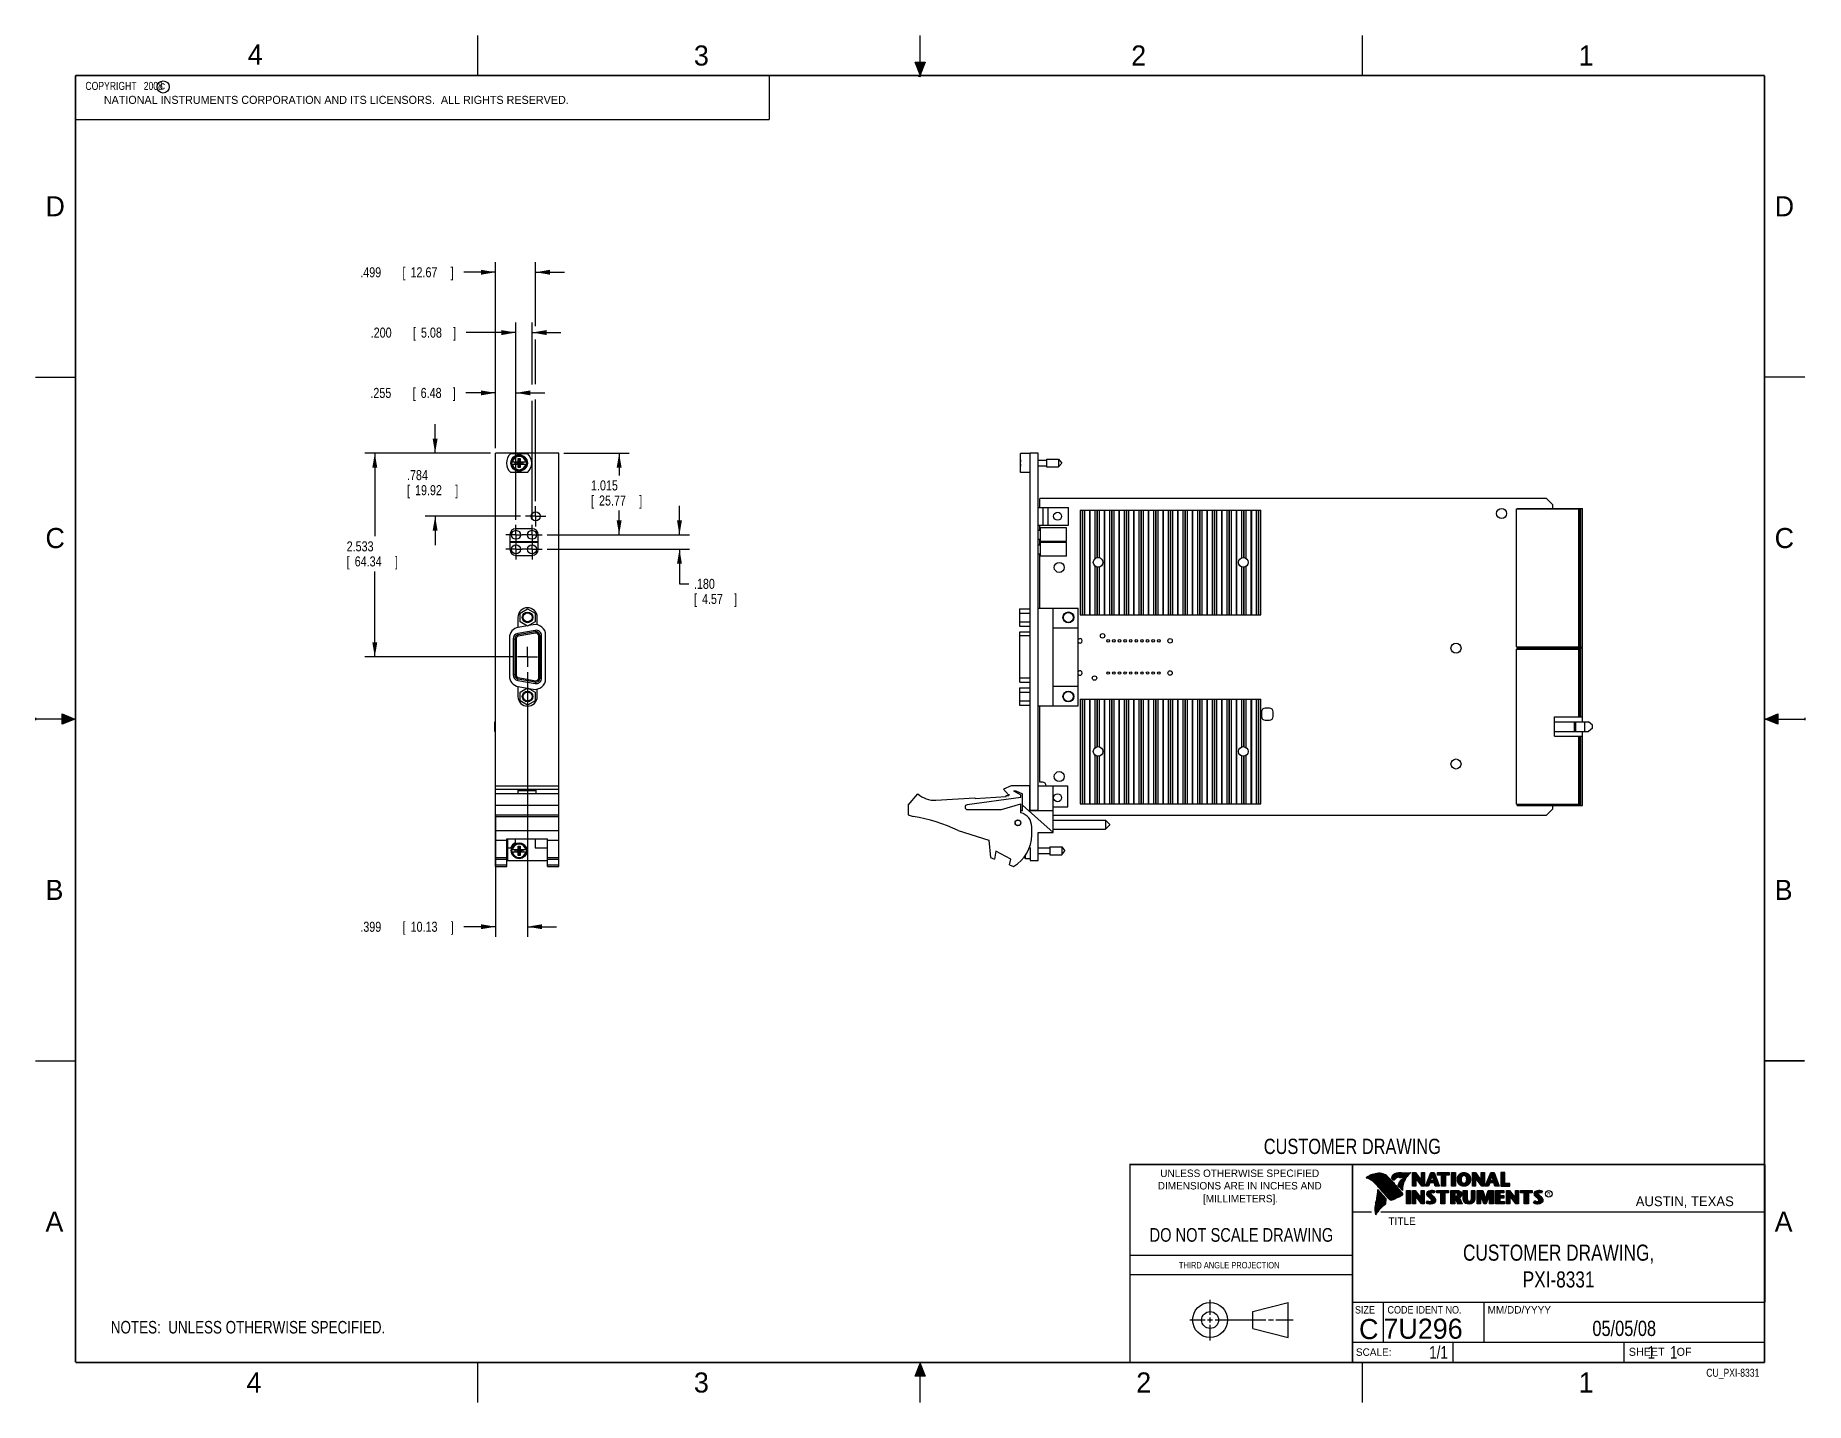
# Model space of a CAD drawing. Header units: inches. Extents: x 0 to 22, y 0 to 17.
import ezdxf
from ezdxf.enums import TextEntityAlignment as Align

# ---------------------------------------------------------------- set-up
doc = ezdxf.new("R2010")
doc.units = ezdxf.units.IN
doc.header["$LTSCALE"] = 1.21
doc.header["$MEASUREMENT"] = 0
doc.linetypes.add('CENTER', pattern=[0.6, 0.375, -0.075, 0.075, -0.075])
doc.layers.get('0').update_dxf_attribs({"linetype": 'CONTINUOUS'})
for name, color, linetype in [('DEFAULT_1', 7, 'CENTER'), ('DETAIL', 7, 'CONTINUOUS'), ('DIMENSIONS', 7, 'CONTINUOUS')]:
    doc.layers.add(name, color=color, linetype=linetype)
doc.styles.get("Standard").update_dxf_attribs({"font": 'txt', "width": 0.8})
doc.dimstyles.new('DIMSTYLE_1', dxfattribs={"dimtxt": 0.125, "dimasz": 0.18, "dimexe": 0.18, "dimexo": 0.0625, "dimgap": 0.09, "dimtad": 0, "dimtih": 1, "dimtoh": 1, "dimdec": 3, "dimzin": 4, "dimdsep": 46, "dimtxsty": 'STANDARD', "dimblk": '_FILLED', "dimblk1": '_FILLED', "dimblk2": '_FILLED', "dimcen": 0.09, "dimadec": 0, "dimazin": 0, "dimtp": 0.01, "dimtm": 0.01, "dimtfac": 1, "dimtdec": 3, "dimtofl": 0, "dimtmove": 0, "dimatfit": 3, "dimldrblk": '_FILLED', "dimfxl": 1, "dimtolj": 1, "dimtzin": 4, "dimarcsym": 0})

msp = doc.modelspace()

# ---------------------------------------------------------------- texts
at = {"color": 2, "linetype": 'CONTINUOUS'}
for s, height, p in [('4', 0.25, (2.64, 16.6369)), ('3', 0.25, (8.1875, 16.625)), ('2', 0.25, (13.625, 16.625)), ('1', 0.25, (19.1875, 16.625)), ('c', 0.1, (1.5463, 16.328)), ('NATIONAL INSTRUMENTS CORPORATION AND ITS LICENSORS.  ALL RIGHTS RESERVED.', 0.1, (0.851, 16.1482)), ('D', 0.25, (0.125, 14.75)), ('D', 0.25, (21.625, 14.75)), ('C', 0.25, (0.125, 10.625)), ('C', 0.25, (21.625, 10.625)), ('B', 0.25, (0.125, 6.25)), ('B', 0.25, (21.625, 6.25)), ('R', 0.0418, (18.7972, 2.5749)), ('AUSTIN, TEXAS', 0.121576, (19.898, 2.4426)), ('A', 0.25, (0.125, 2.125)), ('TITLE', 0.093, (16.8235, 2.21)), ('A', 0.25, (21.625, 2.125)), ('MM/DD/YYYY', 0.093, (18.0565, 1.1072)), ('SCALE:', 0.093, (16.4187, 0.5815)), ('SHEET    OF', 0.1, (19.8121, 0.5815)), ('4', 0.25, (2.625, 0.125)), ('3', 0.25, (8.1875, 0.125)), ('2', 0.25, (13.6875, 0.125)), ('1', 0.25, (19.1875, 0.125))]:
    msp.add_text(s, height=height, dxfattribs=at).set_placement(p)
at = {"color": 7, "linetype": 'CONTINUOUS', "width": 0.8}
for s, height, p in [('CUSTOMER DRAWING', 0.19, (16.3742, 3.0911)), ('DO NOT SCALE DRAWING', 0.17, (14.9953, 1.9998))]:
    msp.add_text(s, height=height, dxfattribs=at).set_placement(p, align=Align.CENTER)
at = {"color": 2, "linetype": 'CONTINUOUS'}
for s, p in [('UNLESS OTHERWISE SPECIFIED', (14.9742, 2.8049)), ('DIMENSIONS ARE IN INCHES AND', (14.9742, 2.6501)), ('[MILLIMETERS].', (14.9844, 2.4899))]:
    msp.add_text(s, height=0.093, dxfattribs=at).set_placement(p, align=Align.CENTER)
for s, height, width, p in [('THIRD ANGLE PROJECTION', 0.08, 0.8, (14.2178, 1.6686)), ('SIZE', 0.093, 0.9, (16.407, 1.1072)), ('CODE IDENT NO.', 0.093, 0.9, (16.8114, 1.1072))]:
    msp.add_text(s, height=height, dxfattribs=dict(at, width=width)).set_placement(p)
at = {"color": 7, "linetype": 'CONTINUOUS'}
msp.add_text('C', height=0.25, dxfattribs=at).set_placement((16.5785, 0.7893), align=Align.CENTER)
msp.add_text('7U296', height=0.25, dxfattribs=at).set_placement((16.7614, 0.7941))
at = {"color": 7, "linetype": 'CONTINUOUS', "width": 0.8}
msp.add_text('1/1', height=0.15625, dxfattribs=at).set_placement((17.5623, 0.5469), align=Align.RIGHT)
at = {"color": 2, "linetype": 'CONTINUOUS', "width": 0.8}
msp.add_text('CU_PXI-8331', height=0.1, dxfattribs=at).set_placement((21.4352, 0.3213), align=Align.RIGHT)
at = {"color": 2, "linetype": 'CONTINUOUS', "insert": (0.5624, 16.4219), "char_height": 0.1, "width": 1.44, "attachment_point": 1}
msp.add_mtext('  COPYRIGHT   2008', dxfattribs=at)
at = {"color": 7, "linetype": 'CONTINUOUS'}
for s, insert, char_height, width, attachment_point in [('CUSTOMER DRAWING,\\PPXI-8331', (18.9387, 1.9646), 0.2, 2.72, 2), ('05/05/08 ', (19.755, 1.0181), 0.19, 1.368, 2), ('     1    1', (19.8125, 0.7031), 0.15625, 1.375, 1)]:
    msp.add_mtext(s, dxfattribs=dict(at, insert=insert, char_height=char_height, width=width, attachment_point=attachment_point))

# ---------------------------------------------------------------- blocks, each defined once
blk = doc.blocks.new('_FILLED')
at = {"color": 0, "linetype": 'BYBLOCK'}
blk.add_solid([(0, 0), (-1, 0.17), (-1, -0.17)], dxfattribs=at)
blk = doc.blocks.new('*D0')
at = {"layer": 'DIMENSIONS', "color": 2, "linetype": 'CONTINUOUS'}
for p, q in [((5.72, 11.867), (5.72, 14.18)), ((6.219, 13.385), (6.219, 14.18)), ((5.72, 14.055), (5.326, 14.055)), ((6.219, 14.055), (6.579, 14.055)), ((6.219, 12.664), (6.219, 13.22)), ((6.219, 11.208), (6.219, 12.472))]:
    blk.add_line(p, q, dxfattribs=at)
at = {"layer": 'DIMENSIONS', "color": 2, "linetype": 'CONTINUOUS', "xscale": 0.18, "yscale": 0.18, "zscale": 0.18}
blk.add_blockref('_FILLED', (5.72, 14.055), dxfattribs=at)
at = {"layer": 'DIMENSIONS', "color": 2, "linetype": 'CONTINUOUS', "xscale": 0.18, "yscale": 0.18, "zscale": 0.18, "rotation": 180}
blk.add_blockref('_FILLED', (6.219, 14.055), dxfattribs=at)
at = {"layer": 'DIMENSIONS', "color": 2, "linetype": 'CONTINUOUS', "width": 0.8}
for s, p in [('.499', (4.039, 13.992)), ('[', (4.564, 13.992)), ('12.67', (4.664, 13.992)), (']', (5.164, 13.992))]:
    blk.add_text(s, height=0.125, dxfattribs=at).set_placement(p)
blk = doc.blocks.new('*D1')
at = {"layer": 'DIMENSIONS', "color": 2, "linetype": 'CONTINUOUS'}
for p, q in [((4.97, 11.805), (4.97, 12.165)), ((5.658, 11.805), (4.845, 11.805)), ((6.032, 11.021), (4.845, 11.021)), ((4.97, 11.021), (4.97, 10.661))]:
    blk.add_line(p, q, dxfattribs=at)
at = {"layer": 'DIMENSIONS', "color": 2, "linetype": 'CONTINUOUS', "xscale": 0.18, "yscale": 0.18, "zscale": 0.18}
for p, rotation in [((4.97, 11.805), 270), ((4.97, 11.021), 90)]:
    blk.add_blockref('_FILLED', p, dxfattribs=dict(at, rotation=rotation))
at = {"layer": 'DIMENSIONS', "color": 2, "linetype": 'CONTINUOUS', "width": 0.8}
for s, p in [('.784', (4.62, 11.47)), ('[', (4.62, 11.283)), ('19.92', (4.72, 11.283)), (']', (5.22, 11.283))]:
    blk.add_text(s, height=0.125, dxfattribs=at).set_placement(p)
blk = doc.blocks.new('*D2')
at = {"layer": 'DIMENSIONS', "color": 2, "linetype": 'CONTINUOUS'}
for p, q in [((5.658, 11.805), (4.095, 11.805)), ((4.22, 11.805), (4.22, 10.772)), ((4.22, 9.272), (4.22, 10.334)), ((5.932, 9.272), (4.095, 9.272))]:
    blk.add_line(p, q, dxfattribs=at)
at = {"layer": 'DIMENSIONS', "color": 2, "linetype": 'CONTINUOUS', "xscale": 0.18, "yscale": 0.18, "zscale": 0.18}
for p, rotation in [((4.22, 11.805), 90), ((4.22, 9.272), 270)]:
    blk.add_blockref('_FILLED', p, dxfattribs=dict(at, rotation=rotation))
at = {"layer": 'DIMENSIONS', "color": 2, "linetype": 'CONTINUOUS', "width": 0.8}
for s, p in [('2.533', (3.87, 10.584)), ('[', (3.87, 10.397)), ('64.34', (3.97, 10.397)), (']', (4.47, 10.397))]:
    blk.add_text(s, height=0.125, dxfattribs=at).set_placement(p)
blk = doc.blocks.new('*D3')
at = {"layer": 'DIMENSIONS', "color": 2, "linetype": 'CONTINUOUS'}
for p, q in [((5.72, 12.555), (5.352, 12.555)), ((5.72, 11.867), (5.72, 12.68)), ((5.975, 10.978), (5.975, 12.68)), ((5.975, 12.555), (6.335, 12.555))]:
    blk.add_line(p, q, dxfattribs=at)
at = {"layer": 'DIMENSIONS', "color": 2, "linetype": 'CONTINUOUS', "xscale": 0.18, "yscale": 0.18, "zscale": 0.18}
blk.add_blockref('_FILLED', (5.72, 12.555), dxfattribs=at)
at = {"layer": 'DIMENSIONS', "color": 2, "linetype": 'CONTINUOUS', "xscale": 0.18, "yscale": 0.18, "zscale": 0.18, "rotation": 180}
blk.add_blockref('_FILLED', (5.975, 12.555), dxfattribs=at)
at = {"layer": 'DIMENSIONS', "color": 2, "linetype": 'CONTINUOUS', "width": 0.8}
for s, p in [('.255', (4.165, 12.492)), ('[', (4.69, 12.492)), ('6.48', (4.79, 12.492)), (']', (5.19, 12.492))]:
    blk.add_text(s, height=0.125, dxfattribs=at).set_placement(p)
blk = doc.blocks.new('*D4')
at = {"layer": 'DIMENSIONS', "color": 2, "linetype": 'CONTINUOUS'}
for p, q in [((6.119, 9.084), (6.119, 5.792)), ((5.72, 7.299), (5.72, 5.792)), ((5.72, 5.917), (5.328, 5.917)), ((6.119, 5.917), (6.479, 5.917))]:
    blk.add_line(p, q, dxfattribs=at)
at = {"layer": 'DIMENSIONS', "color": 2, "linetype": 'CONTINUOUS', "xscale": 0.18, "yscale": 0.18, "zscale": 0.18}
blk.add_blockref('_FILLED', (5.72, 5.917), dxfattribs=at)
at = {"layer": 'DIMENSIONS', "color": 2, "linetype": 'CONTINUOUS', "xscale": 0.18, "yscale": 0.18, "zscale": 0.18, "rotation": 180}
blk.add_blockref('_FILLED', (6.119, 5.917), dxfattribs=at)
at = {"layer": 'DIMENSIONS', "color": 2, "linetype": 'CONTINUOUS', "width": 0.8}
for s, p in [('.399', (4.04, 5.854)), ('[', (4.565, 5.854)), ('10.13', (4.665, 5.854)), (']', (5.165, 5.854))]:
    blk.add_text(s, height=0.125, dxfattribs=at).set_placement(p)
blk = doc.blocks.new('*D5')
at = {"layer": 'DIMENSIONS', "color": 2, "linetype": 'CONTINUOUS'}
for p, q in [((5.975, 10.978), (5.975, 13.43)), ((6.175, 12.661), (6.175, 13.43)), ((5.975, 13.305), (5.356, 13.305)), ((6.175, 13.305), (6.535, 13.305)), ((6.175, 10.978), (6.175, 12.458))]:
    blk.add_line(p, q, dxfattribs=at)
at = {"layer": 'DIMENSIONS', "color": 2, "linetype": 'CONTINUOUS', "xscale": 0.18, "yscale": 0.18, "zscale": 0.18}
blk.add_blockref('_FILLED', (5.975, 13.305), dxfattribs=at)
at = {"layer": 'DIMENSIONS', "color": 2, "linetype": 'CONTINUOUS', "xscale": 0.18, "yscale": 0.18, "zscale": 0.18, "rotation": 180}
blk.add_blockref('_FILLED', (6.175, 13.305), dxfattribs=at)
at = {"layer": 'DIMENSIONS', "color": 2, "linetype": 'CONTINUOUS', "width": 0.8}
for s, p in [('.200', (4.169, 13.242)), ('[', (4.694, 13.242)), ('5.08', (4.794, 13.242)), (']', (5.194, 13.242))]:
    blk.add_text(s, height=0.125, dxfattribs=at).set_placement(p)
blk = doc.blocks.new('*D6')
at = {"layer": 'DIMENSIONS', "color": 2, "linetype": 'CONTINUOUS'}
for p, q in [((6.571, 11.805), (7.383, 11.805)), ((7.258, 11.805), (7.258, 11.529)), ((7.258, 10.79), (7.258, 11.092)), ((6.363, 10.79), (7.383, 10.79))]:
    blk.add_line(p, q, dxfattribs=at)
at = {"layer": 'DIMENSIONS', "color": 2, "linetype": 'CONTINUOUS', "xscale": 0.18, "yscale": 0.18, "zscale": 0.18}
for p, rotation in [((7.258, 11.805), 90), ((7.258, 10.79), 270)]:
    blk.add_blockref('_FILLED', p, dxfattribs=dict(at, rotation=rotation))
at = {"layer": 'DIMENSIONS', "color": 2, "linetype": 'CONTINUOUS', "width": 0.8}
for s, p in [('1.015', (6.908, 11.342)), ('[', (6.908, 11.154)), ('25.77', (7.008, 11.154)), (']', (7.508, 11.154))]:
    blk.add_text(s, height=0.125, dxfattribs=at).set_placement(p)
blk = doc.blocks.new('*D7')
at = {"layer": 'DIMENSIONS', "color": 2, "linetype": 'CONTINUOUS'}
for p, q in [((8.008, 10.79), (8.008, 11.15)), ((6.363, 10.79), (8.133, 10.79)), ((6.363, 10.61), (8.133, 10.61)), ((8.008, 10.61), (8.008, 10.18)), ((8.008, 10.18), (8.126, 10.18))]:
    blk.add_line(p, q, dxfattribs=at)
at = {"layer": 'DIMENSIONS', "color": 2, "linetype": 'CONTINUOUS', "xscale": 0.18, "yscale": 0.18, "zscale": 0.18}
for p, rotation in [((8.008, 10.79), 270), ((8.008, 10.61), 90)]:
    blk.add_blockref('_FILLED', p, dxfattribs=dict(at, rotation=rotation))
at = {"layer": 'DIMENSIONS', "color": 2, "linetype": 'CONTINUOUS', "width": 0.8}
for s, p in [('.180', (8.188, 10.118)), ('[', (8.188, 9.93)), ('4.57', (8.288, 9.93)), (']', (8.688, 9.93))]:
    blk.add_text(s, height=0.125, dxfattribs=at).set_placement(p)
blk = doc.blocks.new('NOTES_HEADER_BL0', base_point=(3.1215, 0.9375))
at = {"layer": 'DETAIL', "color": 2, "linetype": 'CONTINUOUS', "width": 0.8}
blk.add_text('NOTES:  UNLESS OTHERWISE SPECIFIED.', height=0.156, dxfattribs=at).set_placement((0.9375, 0.8595))

# ---------------------------------------------------------------- dimensions: what is measured, and where the dimension line sits
at = {"layer": 'DIMENSIONS', "color": 2, "linetype": 'CONTINUOUS'}
for base, p1, p2, picture, middle in [((6.2194, 14.0548), (5.7204, 11.8673), (6.2194, 11.2081), '*D0', (4.6514, 14.0548)), ((6.1754, 13.3048), (5.9754, 10.9777), (6.1754, 10.9777), '*D5', (4.7312, 13.3048)), ((5.9754, 12.5548), (5.7204, 11.8673), (5.9754, 10.9777), '*D3', (4.7272, 12.5548)), ((6.1194, 5.9169), (5.7204, 7.2993), (6.1194, 9.0842), '*D4', (4.6529, 5.9169))]:
    dim = msp.add_linear_dim(base=base, p1=p1, p2=p2, dimstyle='DIMSTYLE_1', dxfattribs=at)
    dim.commit()
    dim.dimension.update_dxf_attribs({"geometry": picture, "text_midpoint": middle, "dimtype": 160})
for base, p1, p2, picture, middle in [((4.9704, 11.0205), (5.6579, 11.8048), (6.0318, 11.0205), '*D1', (4.9704, 11.4389)), ((4.2204, 9.2718), (5.6579, 11.8048), (5.9318, 9.2718), '*D2', (4.2204, 10.5532)), ((7.2584, 10.7901), (6.5709, 11.8048), (6.363, 10.7901), '*D6', (7.2584, 11.3103)), ((8.0084, 10.6101), (6.363, 10.7901), (6.363, 10.6101), '*D7', (8.4884, 10.0867))]:
    dim = msp.add_linear_dim(base=base, p1=p1, p2=p2, angle=270, dimstyle='DIMSTYLE_1', dxfattribs=at)
    dim.commit()
    dim.dimension.update_dxf_attribs({"geometry": picture, "text_midpoint": middle, "dimtype": 160})

# ---------------------------------------------------------------- hatches: boundary and pattern name
at = {"linetype": 'CONTINUOUS'}
for points in [[(11, 16.51), (10.9375, 16.6663), (11.0625, 16.6663)], [(0.3337, 8.5625), (0.49, 8.5), (0.3337, 8.4375)], [(21.6663, 8.5625), (21.6663, 8.4375), (21.51, 8.5)], [(10.9375, 0.3287), (11, 0.485), (11.0625, 0.3287)]]:
    msp.add_hatch(color=2, dxfattribs=at).paths.add_polyline_path(points)

# ---------------------------------------------------------------- linework, layer by layer
at = {"color": 2, "linetype": 'CONTINUOUS'}
for p, q in [((5.5, 16.5), (5.5, 17)), ((11, 16.485), (11, 17)), ((16.5, 16.5), (16.5, 17)), ((11, 16.51), (10.9375, 16.6663)), ((10.9375, 16.6663), (11.0625, 16.6663)), ((11.015, 16.515), (10.985, 16.485)), ((10.985, 16.485), (11, 16.515)), ((11.0625, 16.6663), (11, 16.51)), ((11, 16.485), (11.015, 16.515)), ((0.4999, 16.5), (9.1249, 16.5)), ((0.4999, 16.5), (0.4999, 15.9531)), ((9.1249, 16.5), (9.1249, 15.9531)), ((0.4999, 15.9531), (9.1249, 15.9531)), ((0, 12.75), (0.5, 12.75)), ((22, 12.75), (21.5, 12.75)), ((0, 8.515), (0, 8.485)), ((0.49, 8.5), (0, 8.5)), ((0.3337, 8.4375), (0.3337, 8.5625)), ((0.3337, 8.5625), (0.49, 8.5)), ((0.49, 8.5), (0.3337, 8.4375)), ((21.51, 8.5), (21.6663, 8.5625)), ((21.51, 8.5), (22, 8.5)), ((21.6663, 8.4375), (21.51, 8.5)), ((21.6663, 8.5625), (21.6663, 8.4375)), ((22, 8.515), (22, 8.485)), ((0, 4.25), (0.5, 4.25)), ((16.3737, 2.9596), (21.5037, 2.9596)), ((16.3737, 2.9596), (16.3737, 1.2496)), ((16.375, 2.96), (21.5, 2.96)), ((21.5037, 2.9596), (21.5037, 1.2496)), ((16.5578, 2.796), (16.5578, 2.7989)), ((16.5646, 2.7936), (16.5646, 2.8033)), ((16.5714, 2.7909), (16.5714, 2.8075)), ((16.5782, 2.788), (16.5782, 2.8116)), ((16.5851, 2.7849), (16.5851, 2.8154)), ((16.5919, 2.7815), (16.5919, 2.819)), ((16.5987, 2.7778), (16.5987, 2.8221)), ((16.6055, 2.7738), (16.6055, 2.8249)), ((16.6124, 2.7696), (16.6124, 2.8276)), ((16.6192, 2.765), (16.6192, 2.8301)), ((16.626, 2.7601), (16.626, 2.8325)), ((16.6329, 2.7549), (16.6329, 2.8347)), ((16.6397, 2.7492), (16.6397, 2.8367)), ((16.6465, 2.7431), (16.6465, 2.8386)), ((16.6533, 2.7366), (16.6533, 2.8403)), ((16.6602, 2.7295), (16.6602, 2.8419)), ((16.667, 2.7221), (16.667, 2.8435)), ((16.6738, 2.7146), (16.6738, 2.8449)), ((16.6806, 2.707), (16.6806, 2.8459)), ((16.6875, 2.6995), (16.6875, 2.8467)), ((16.7939, 2.533), (16.6919, 2.6489)), ((16.6943, 2.6918), (16.6943, 2.8472)), ((16.7011, 2.6841), (16.7011, 2.8474)), ((16.708, 2.6764), (16.708, 2.8474)), ((16.7148, 2.6685), (16.7148, 2.847)), ((16.7216, 2.6607), (16.7216, 2.8465)), ((16.7284, 2.6527), (16.7284, 2.8456)), ((16.7353, 2.6447), (16.7353, 2.8445)), ((16.7421, 2.6366), (16.7421, 2.8431)), ((16.7489, 2.6285), (16.7489, 2.8417)), ((16.7557, 2.6204), (16.7557, 2.84)), ((16.7626, 2.6125), (16.7626, 2.8378)), ((16.7694, 2.6046), (16.7694, 2.8352)), ((16.7762, 2.5968), (16.7762, 2.8321)), ((16.7831, 2.5891), (16.7831, 2.8284)), ((16.7899, 2.5815), (16.7899, 2.8242)), ((16.7967, 2.5739), (16.7967, 2.8193)), ((16.8035, 2.5665), (16.8035, 2.8136)), ((16.8104, 2.5591), (16.8104, 2.807)), ((16.8172, 2.5519), (16.8172, 2.7996)), ((16.824, 2.5447), (16.824, 2.7924)), ((16.8308, 2.5375), (16.8308, 2.7853)), ((16.8377, 2.5314), (16.8377, 2.7781)), ((16.8445, 2.5262), (16.8445, 2.7709)), ((16.8513, 2.523), (16.8513, 2.7637)), ((16.8581, 2.5224), (16.8581, 2.7565)), ((16.8864, 2.7664), (16.8632, 2.7937)), ((16.865, 2.5241), (16.865, 2.7493)), ((16.8877, 2.7723), (16.8682, 2.7952)), ((16.8718, 2.791), (16.8718, 2.8085)), ((16.8718, 2.527), (16.8718, 2.7421)), ((16.8786, 2.783), (16.8786, 2.8206)), ((16.8786, 2.5298), (16.8786, 2.7348)), ((16.8855, 2.7749), (16.8855, 2.8281)), ((16.8855, 2.5327), (16.8855, 2.727)), ((16.8923, 2.7747), (16.8923, 2.8335)), ((16.8923, 2.5356), (16.8923, 2.7187)), ((16.8991, 2.7788), (16.8991, 2.8375)), ((16.8991, 2.5385), (16.8991, 2.7104)), ((16.9059, 2.7837), (16.9059, 2.8408)), ((16.9059, 2.5415), (16.9059, 2.7022)), ((16.9128, 2.7896), (16.9128, 2.8436)), ((16.9128, 2.5446), (16.9128, 2.6939)), ((16.9196, 2.7966), (16.9196, 2.8459)), ((16.9196, 2.5477), (16.9196, 2.6856)), ((16.9264, 2.8018), (16.9264, 2.8477)), ((16.9264, 2.5508), (16.9264, 2.6774)), ((16.9332, 2.8053), (16.9332, 2.849)), ((16.9332, 2.554), (16.9332, 2.6691)), ((16.9401, 2.8077), (16.9401, 2.8499)), ((16.9401, 2.5573), (16.9401, 2.6608)), ((16.9616, 2.6797), (16.9434, 2.7005)), ((16.9469, 2.8082), (16.9469, 2.8509)), ((16.9469, 2.5606), (16.9469, 2.6526)), ((16.9653, 2.6828), (16.9492, 2.7013)), ((16.9537, 2.8069), (16.9537, 2.8518)), ((16.9537, 2.696), (16.9537, 2.7109)), ((16.9537, 2.5639), (16.9537, 2.6443)), ((16.9606, 2.8048), (16.9606, 2.8525)), ((16.9606, 2.6882), (16.9606, 2.7266)), ((16.9674, 2.8034), (16.9674, 2.8531)), ((16.9674, 2.6802), (16.9674, 2.7444)), ((16.9742, 2.8027), (16.9742, 2.8536)), ((16.9742, 2.672), (16.9742, 2.7568)), ((16.981, 2.8023), (16.981, 2.854)), ((16.981, 2.664), (16.981, 2.7634)), ((16.9838, 2.8589), (17.0997, 2.8607)), ((16.9839, 2.8541), (17.087, 2.8557)), ((16.9879, 2.802), (16.9879, 2.8542)), ((16.9879, 2.6563), (16.9879, 2.7665)), ((16.999, 2.637), (16.9946, 2.6418)), ((16.9947, 2.8019), (16.9947, 2.8543)), ((16.9947, 2.6748), (16.9947, 2.7683)), ((17.0015, 2.8005), (17.0015, 2.8544)), ((17.0015, 2.7195), (17.0015, 2.7694)), ((17.0083, 2.7963), (17.0083, 2.8545)), ((17.0083, 2.7388), (17.0083, 2.7698)), ((17.0152, 2.755), (17.0152, 2.8546)), ((17.022, 2.7691), (17.022, 2.8547)), ((17.0288, 2.7817), (17.0288, 2.8548)), ((17.0357, 2.7931), (17.0357, 2.8549)), ((17.0425, 2.8035), (17.0425, 2.855)), ((17.0493, 2.8131), (17.0493, 2.8551)), ((17.0561, 2.822), (17.0561, 2.8552)), ((17.063, 2.8303), (17.063, 2.8553)), ((17.0698, 2.8381), (17.0698, 2.8554)), ((17.0766, 2.8454), (17.0766, 2.8555)), ((17.1243, 2.8592), (17.1609, 2.8592)), ((17.1243, 2.6915), (17.1243, 2.8592)), ((17.1637, 2.6915), (17.1243, 2.6915)), ((17.1291, 2.8543), (17.1585, 2.8543)), ((17.1291, 2.6963), (17.1291, 2.8543)), ((17.1589, 2.6963), (17.1291, 2.6963)), ((17.1381, 2.6963), (17.1381, 2.8543)), ((17.1447, 2.6963), (17.1447, 2.8543)), ((17.1514, 2.6963), (17.1514, 2.8543)), ((17.1589, 2.8042), (17.1581, 2.8543)), ((17.1585, 2.8543), (17.2383, 2.7492)), ((17.2418, 2.6963), (17.1589, 2.8042)), ((17.1589, 2.8042), (17.1589, 2.6963)), ((17.1609, 2.8592), (17.2334, 2.7636)), ((17.2395, 2.6915), (17.1637, 2.7899)), ((17.1637, 2.7899), (17.1637, 2.6915)), ((17.1648, 2.7965), (17.1648, 2.8461)), ((17.1714, 2.7879), (17.1714, 2.8373)), ((17.1781, 2.7792), (17.1781, 2.8285)), ((17.1848, 2.7705), (17.1848, 2.8197)), ((17.1915, 2.7618), (17.1915, 2.8109)), ((17.1981, 2.7531), (17.1981, 2.8021)), ((17.2048, 2.7445), (17.2048, 2.7933)), ((17.2115, 2.7358), (17.2115, 2.7845)), ((17.2182, 2.7271), (17.2182, 2.7757)), ((17.2248, 2.7184), (17.2248, 2.7669)), ((17.2315, 2.7098), (17.2315, 2.7581)), ((17.2334, 2.8592), (17.2732, 2.8592)), ((17.2334, 2.7636), (17.2334, 2.8592)), ((17.2382, 2.7011), (17.2383, 2.7492)), ((17.2383, 2.8543), (17.2684, 2.8543)), ((17.2383, 2.7492), (17.2383, 2.8543)), ((17.2732, 2.6915), (17.2395, 2.6915)), ((17.2684, 2.6963), (17.2418, 2.6963)), ((17.2449, 2.6963), (17.2449, 2.8543)), ((17.2515, 2.6963), (17.2515, 2.8543)), ((17.2582, 2.6963), (17.2582, 2.8543)), ((17.2649, 2.6963), (17.2649, 2.8543)), ((17.2684, 2.8543), (17.2684, 2.6963)), ((17.2732, 2.8592), (17.2732, 2.6915)), ((17.2831, 2.6915), (17.3516, 2.8591)), ((17.3228, 2.6915), (17.2831, 2.6915)), ((17.2903, 2.6964), (17.3548, 2.8542)), ((17.3195, 2.6964), (17.2903, 2.6964)), ((17.2983, 2.6964), (17.2983, 2.7158)), ((17.3049, 2.6964), (17.3049, 2.7322)), ((17.3116, 2.6964), (17.3116, 2.7485)), ((17.3183, 2.6964), (17.3183, 2.7648)), ((17.3356, 2.7364), (17.3195, 2.6964)), ((17.3388, 2.7316), (17.3228, 2.6915)), ((17.325, 2.7101), (17.325, 2.7812)), ((17.3316, 2.7267), (17.3316, 2.7975)), ((17.394, 2.7364), (17.3356, 2.7364)), ((17.3383, 2.7364), (17.3383, 2.8138)), ((17.3905, 2.7316), (17.3388, 2.7316)), ((17.3409, 2.7533), (17.3624, 2.8228)), ((17.389, 2.7533), (17.3409, 2.7533)), ((17.345, 2.7666), (17.345, 2.8302)), ((17.345, 2.7364), (17.345, 2.7533)), ((17.3475, 2.7581), (17.3659, 2.8179)), ((17.3827, 2.7581), (17.3475, 2.7581)), ((17.3516, 2.8591), (17.3938, 2.8591)), ((17.3517, 2.7882), (17.3517, 2.8465)), ((17.3517, 2.7364), (17.3517, 2.7533)), ((17.3548, 2.8542), (17.3905, 2.8542)), ((17.3583, 2.8098), (17.3583, 2.8542)), ((17.3583, 2.7364), (17.3583, 2.7533)), ((17.3624, 2.8228), (17.3701, 2.8228)), ((17.365, 2.8228), (17.365, 2.8542)), ((17.365, 2.7364), (17.365, 2.7533)), ((17.3659, 2.8179), (17.3664, 2.8179)), ((17.3664, 2.8179), (17.3827, 2.7581)), ((17.3701, 2.8228), (17.389, 2.7533)), ((17.3717, 2.817), (17.3717, 2.8542)), ((17.3717, 2.7364), (17.3717, 2.7533)), ((17.3784, 2.7925), (17.3784, 2.8542)), ((17.3784, 2.7364), (17.3784, 2.7533)), ((17.385, 2.7679), (17.385, 2.8542)), ((17.385, 2.7364), (17.385, 2.7533)), ((17.3905, 2.8542), (17.4504, 2.6964)), ((17.4039, 2.6915), (17.3905, 2.7316)), ((17.3917, 2.7364), (17.3917, 2.851)), ((17.3938, 2.8591), (17.4574, 2.6915)), ((17.4074, 2.6964), (17.394, 2.7364)), ((17.3984, 2.7232), (17.3984, 2.8334)), ((17.4574, 2.6915), (17.4039, 2.6915)), ((17.4051, 2.7034), (17.4051, 2.8158)), ((17.4504, 2.6964), (17.4074, 2.6964)), ((17.4118, 2.6964), (17.4118, 2.7982)), ((17.4184, 2.6964), (17.4184, 2.7806)), ((17.4251, 2.6964), (17.4251, 2.763)), ((17.4318, 2.6964), (17.4318, 2.7455)), ((17.4327, 2.8591), (17.5802, 2.8591)), ((17.4327, 2.8278), (17.4327, 2.8591)), ((17.481, 2.8278), (17.4327, 2.8278)), ((17.4375, 2.8542), (17.5753, 2.8542)), ((17.4375, 2.8327), (17.4375, 2.8542)), ((17.4859, 2.8327), (17.4375, 2.8327)), ((17.4385, 2.6964), (17.4385, 2.7279)), ((17.4451, 2.8327), (17.4451, 2.8542)), ((17.4451, 2.6964), (17.4451, 2.7103)), ((17.4518, 2.8327), (17.4518, 2.8542)), ((17.4585, 2.8327), (17.4585, 2.8542)), ((17.4652, 2.8327), (17.4652, 2.8542)), ((17.4718, 2.8327), (17.4718, 2.8542)), ((17.4785, 2.8327), (17.4785, 2.8542)), ((17.481, 2.6915), (17.481, 2.8278)), ((17.5318, 2.6915), (17.481, 2.6915)), ((17.4859, 2.8327), (17.4852, 2.8542)), ((17.4859, 2.6964), (17.4859, 2.8327)), ((17.5269, 2.6964), (17.4859, 2.6964)), ((17.4919, 2.6964), (17.4919, 2.8542)), ((17.4985, 2.6964), (17.4985, 2.8542)), ((17.5052, 2.6964), (17.5052, 2.8542)), ((17.5119, 2.6964), (17.5119, 2.8542)), ((17.5186, 2.6964), (17.5186, 2.8542)), ((17.5269, 2.8327), (17.5252, 2.8542)), ((17.5753, 2.8327), (17.5269, 2.8327)), ((17.5269, 2.8327), (17.5269, 2.6964)), ((17.5802, 2.8278), (17.5318, 2.8278)), ((17.5318, 2.8278), (17.5318, 2.6915)), ((17.5319, 2.8327), (17.5319, 2.8542)), ((17.5386, 2.8327), (17.5386, 2.8542)), ((17.5453, 2.8327), (17.5453, 2.8542)), ((17.5519, 2.8327), (17.5519, 2.8542)), ((17.5586, 2.8327), (17.5586, 2.8542)), ((17.5653, 2.8327), (17.5653, 2.8542)), ((17.572, 2.8327), (17.572, 2.8542)), ((17.5753, 2.8542), (17.5753, 2.8327)), ((17.5802, 2.8591), (17.5802, 2.8278)), ((17.6059, 2.8591), (17.6565, 2.8591)), ((17.6059, 2.6915), (17.6059, 2.8591)), ((17.6565, 2.6915), (17.6059, 2.6915)), ((17.6108, 2.8542), (17.6516, 2.8542)), ((17.6108, 2.6964), (17.6108, 2.8542)), ((17.6516, 2.6964), (17.6108, 2.6964)), ((17.6187, 2.6964), (17.6187, 2.8542)), ((17.6254, 2.6964), (17.6254, 2.8542)), ((17.632, 2.6964), (17.632, 2.8542)), ((17.6387, 2.6964), (17.6387, 2.8542)), ((17.6454, 2.6964), (17.6454, 2.8542)), ((17.6516, 2.8542), (17.6516, 2.6964)), ((17.6565, 2.8591), (17.6565, 2.6915)), ((17.6849, 2.7803), (17.6851, 2.7836)), ((17.6849, 2.7769), (17.6849, 2.7803)), ((17.6849, 2.7735), (17.6849, 2.7769)), ((17.6851, 2.7701), (17.6849, 2.7735)), ((17.6851, 2.7836), (17.6853, 2.7869)), ((17.6854, 2.7668), (17.6851, 2.7701)), ((17.6853, 2.7869), (17.6857, 2.7901)), ((17.6859, 2.7634), (17.6854, 2.7668)), ((17.6857, 2.7901), (17.6862, 2.7933)), ((17.6864, 2.76), (17.6859, 2.7634)), ((17.6862, 2.7933), (17.6868, 2.7964)), ((17.687, 2.7567), (17.6864, 2.76)), ((17.6868, 2.7964), (17.6876, 2.7995)), ((17.6878, 2.7535), (17.687, 2.7567)), ((17.6876, 2.7995), (17.6884, 2.8024)), ((17.6886, 2.7503), (17.6878, 2.7535)), ((17.6884, 2.8024), (17.6893, 2.8053)), ((17.6895, 2.7471), (17.6886, 2.7503)), ((17.6893, 2.8053), (17.6904, 2.8081)), ((17.6905, 2.7441), (17.6895, 2.7471)), ((17.6904, 2.8081), (17.6915, 2.8108)), ((17.6905, 2.7441), (17.6904, 2.8081)), ((17.6917, 2.7411), (17.6905, 2.7441)), ((17.6915, 2.8108), (17.6928, 2.8135)), ((17.6929, 2.7383), (17.6917, 2.7411)), ((17.6928, 2.8135), (17.6942, 2.8161)), ((17.6942, 2.7355), (17.6929, 2.7383)), ((17.6942, 2.8161), (17.6957, 2.8186)), ((17.6956, 2.7327), (17.6942, 2.7355)), ((17.6971, 2.7301), (17.6956, 2.7327)), ((17.6957, 2.8186), (17.6973, 2.8211)), ((17.6971, 2.7301), (17.6973, 2.8211)), ((17.6987, 2.7275), (17.6971, 2.7301)), ((17.6973, 2.8211), (17.699, 2.8236)), ((17.7003, 2.725), (17.6987, 2.7275)), ((17.699, 2.8236), (17.7008, 2.826)), ((17.7021, 2.7226), (17.7003, 2.725)), ((17.7008, 2.826), (17.7028, 2.8284)), ((17.704, 2.7203), (17.7021, 2.7226)), ((17.7028, 2.8284), (17.7048, 2.8307)), ((17.704, 2.7203), (17.7048, 2.8307)), ((17.706, 2.7181), (17.704, 2.7203)), ((17.7048, 2.8307), (17.707, 2.833)), ((17.708, 2.7159), (17.706, 2.7181)), ((17.707, 2.833), (17.7092, 2.8351)), ((17.7102, 2.7138), (17.708, 2.7159)), ((17.7092, 2.8351), (17.7114, 2.8372)), ((17.7102, 2.7138), (17.7114, 2.8372)), ((17.7124, 2.7119), (17.7102, 2.7138)), ((17.7114, 2.8372), (17.7138, 2.8392)), ((17.7147, 2.71), (17.7124, 2.7119)), ((17.7138, 2.8392), (17.7162, 2.841)), ((17.717, 2.7082), (17.7147, 2.71)), ((17.7162, 2.841), (17.7186, 2.8427)), ((17.717, 2.7082), (17.7186, 2.8427)), ((17.7195, 2.7066), (17.717, 2.7082)), ((17.7186, 2.8427), (17.721, 2.8444)), ((17.722, 2.705), (17.7195, 2.7066)), ((17.721, 2.8444), (17.7235, 2.8459)), ((17.7246, 2.7036), (17.722, 2.705)), ((17.7235, 2.8459), (17.7261, 2.8472)), ((17.7246, 2.7036), (17.7235, 2.8459)), ((17.7273, 2.7022), (17.7246, 2.7036)), ((17.7261, 2.8472), (17.7287, 2.8485)), ((17.7267, 2.7789), (17.7268, 2.7812)), ((17.7267, 2.7766), (17.7267, 2.7789)), ((17.7267, 2.7743), (17.7267, 2.7766)), ((17.7268, 2.772), (17.7267, 2.7743)), ((17.7268, 2.7812), (17.7269, 2.7835)), ((17.7269, 2.7696), (17.7268, 2.772)), ((17.7269, 2.7835), (17.727, 2.7857)), ((17.727, 2.7673), (17.7269, 2.7696)), ((17.727, 2.7857), (17.7272, 2.7879)), ((17.7272, 2.765), (17.727, 2.7673)), ((17.7272, 2.7879), (17.7274, 2.79)), ((17.7274, 2.7628), (17.7272, 2.765)), ((17.7301, 2.701), (17.7273, 2.7022)), ((17.7274, 2.79), (17.7276, 2.7921)), ((17.7277, 2.7606), (17.7274, 2.7628)), ((17.7276, 2.7921), (17.7279, 2.7941)), ((17.728, 2.7584), (17.7277, 2.7606)), ((17.7279, 2.7941), (17.7282, 2.7961)), ((17.7283, 2.7563), (17.728, 2.7584)), ((17.7282, 2.7961), (17.7286, 2.798)), ((17.7287, 2.7543), (17.7283, 2.7563)), ((17.7286, 2.798), (17.729, 2.7998)), ((17.7287, 2.8485), (17.7314, 2.8497)), ((17.7291, 2.7523), (17.7287, 2.7543)), ((17.729, 2.7998), (17.7294, 2.8016)), ((17.7295, 2.7503), (17.7291, 2.7523)), ((17.7294, 2.8016), (17.7299, 2.8034)), ((17.73, 2.7485), (17.7295, 2.7503)), ((17.7299, 2.8034), (17.7304, 2.8051)), ((17.7306, 2.7466), (17.73, 2.7485)), ((17.7301, 2.701), (17.7305, 2.7469)), ((17.733, 2.6999), (17.7301, 2.701)), ((17.7304, 2.8051), (17.7309, 2.8068)), ((17.7311, 2.7449), (17.7306, 2.7466)), ((17.7309, 2.8068), (17.7316, 2.8085)), ((17.731, 2.807), (17.7314, 2.8497)), ((17.7318, 2.7431), (17.7311, 2.7449)), ((17.7314, 2.8497), (17.7342, 2.8508)), ((17.7316, 2.8085), (17.7322, 2.8101)), ((17.7324, 2.7414), (17.7318, 2.7431)), ((17.7322, 2.8101), (17.7329, 2.8117)), ((17.7331, 2.7398), (17.7324, 2.7414)), ((17.7329, 2.8117), (17.7337, 2.8133)), ((17.736, 2.6989), (17.733, 2.6999)), ((17.7339, 2.7382), (17.7331, 2.7398)), ((17.7337, 2.8133), (17.7345, 2.8149)), ((17.7347, 2.7366), (17.7339, 2.7382)), ((17.7342, 2.8508), (17.737, 2.8517)), ((17.7345, 2.8149), (17.7354, 2.8164)), ((17.7355, 2.7351), (17.7347, 2.7366)), ((17.7354, 2.8164), (17.7364, 2.8178)), ((17.7365, 2.7337), (17.7355, 2.7351)), ((17.7391, 2.698), (17.736, 2.6989)), ((17.7364, 2.8178), (17.7374, 2.8192)), ((17.7374, 2.7323), (17.7365, 2.7337)), ((17.737, 2.8517), (17.7399, 2.8526)), ((17.7374, 2.8193), (17.737, 2.8517)), ((17.7374, 2.8192), (17.7384, 2.8206)), ((17.7385, 2.7309), (17.7374, 2.7323)), ((17.7384, 2.8206), (17.7395, 2.8218)), ((17.7388, 2.698), (17.7384, 2.7309)), ((17.7396, 2.7296), (17.7385, 2.7309)), ((17.7423, 2.6972), (17.7391, 2.698)), ((17.7395, 2.8218), (17.7407, 2.823)), ((17.7408, 2.7283), (17.7396, 2.7296)), ((17.7399, 2.8526), (17.7429, 2.8534)), ((17.7407, 2.823), (17.742, 2.8241)), ((17.742, 2.7272), (17.7408, 2.7283)), ((17.742, 2.8241), (17.7432, 2.8252)), ((17.7433, 2.7261), (17.742, 2.7272)), ((17.7456, 2.6966), (17.7423, 2.6972)), ((17.7429, 2.8534), (17.7459, 2.8541)), ((17.7432, 2.8252), (17.7446, 2.8261)), ((17.7446, 2.725), (17.7433, 2.7261)), ((17.7446, 2.8261), (17.746, 2.827)), ((17.746, 2.7241), (17.7446, 2.725)), ((17.7455, 2.8267), (17.7455, 2.854)), ((17.7455, 2.6966), (17.7455, 2.7244)), ((17.7489, 2.696), (17.7456, 2.6966)), ((17.7459, 2.8541), (17.749, 2.8546)), ((17.746, 2.827), (17.7474, 2.8278)), ((17.7475, 2.7232), (17.746, 2.7241)), ((17.7474, 2.8278), (17.7488, 2.8285)), ((17.749, 2.7224), (17.7475, 2.7232)), ((17.7488, 2.8285), (17.7503, 2.8291)), ((17.7523, 2.6956), (17.7489, 2.696)), ((17.749, 2.8546), (17.7522, 2.8551)), ((17.7506, 2.7217), (17.749, 2.7224)), ((17.7503, 2.8291), (17.7519, 2.8297)), ((17.7522, 2.7212), (17.7506, 2.7217)), ((17.7519, 2.8297), (17.7535, 2.8301)), ((17.7522, 2.8551), (17.7553, 2.8554)), ((17.7522, 2.8298), (17.7522, 2.8551)), ((17.7538, 2.7207), (17.7522, 2.7212)), ((17.7522, 2.6956), (17.7522, 2.7212)), ((17.7557, 2.6953), (17.7523, 2.6956)), ((17.7535, 2.8301), (17.7551, 2.8305)), ((17.7555, 2.7203), (17.7538, 2.7207)), ((17.7551, 2.8305), (17.7567, 2.8308)), ((17.7553, 2.8554), (17.7585, 2.8556)), ((17.7572, 2.72), (17.7555, 2.7203)), ((17.7591, 2.6952), (17.7557, 2.6953)), ((17.7567, 2.8308), (17.7584, 2.8311)), ((17.7589, 2.7198), (17.7572, 2.72)), ((17.7584, 2.8311), (17.7601, 2.8312)), ((17.7585, 2.8556), (17.7616, 2.8557)), ((17.7589, 2.8311), (17.7589, 2.8556)), ((17.7606, 2.7197), (17.7589, 2.7198)), ((17.7589, 2.6952), (17.7589, 2.7198)), ((17.7625, 2.6951), (17.7591, 2.6952)), ((17.7601, 2.8312), (17.7618, 2.8312)), ((17.7624, 2.7198), (17.7606, 2.7197)), ((17.7616, 2.8557), (17.7648, 2.8556)), ((17.7618, 2.8312), (17.7636, 2.8311)), ((17.7641, 2.7199), (17.7624, 2.7198)), ((17.7659, 2.6952), (17.7625, 2.6951)), ((17.7636, 2.8311), (17.7653, 2.831)), ((17.7658, 2.7201), (17.7641, 2.7199)), ((17.7648, 2.8556), (17.768, 2.8555)), ((17.7653, 2.831), (17.767, 2.8307)), ((17.7655, 2.6952), (17.7659, 2.7201)), ((17.7675, 2.7204), (17.7658, 2.7201)), ((17.7692, 2.6953), (17.7659, 2.6952)), ((17.767, 2.8307), (17.7686, 2.8304)), ((17.7692, 2.7208), (17.7675, 2.7204)), ((17.7676, 2.8306), (17.768, 2.8555)), ((17.768, 2.8555), (17.7711, 2.8552)), ((17.7686, 2.8304), (17.7703, 2.83)), ((17.7709, 2.7213), (17.7692, 2.7208)), ((17.7724, 2.6956), (17.7692, 2.6953)), ((17.7703, 2.83), (17.7719, 2.8295)), ((17.7725, 2.7218), (17.7709, 2.7213)), ((17.7711, 2.8552), (17.7742, 2.8548)), ((17.7719, 2.8295), (17.7734, 2.8289)), ((17.7722, 2.6956), (17.7725, 2.7218)), ((17.7756, 2.6961), (17.7724, 2.6956)), ((17.7741, 2.7224), (17.7725, 2.7218)), ((17.7734, 2.8289), (17.775, 2.8283)), ((17.7739, 2.8287), (17.7742, 2.8548)), ((17.7756, 2.7231), (17.7741, 2.7224)), ((17.7742, 2.8548), (17.7773, 2.8542)), ((17.775, 2.8283), (17.7764, 2.8276)), ((17.7771, 2.7238), (17.7756, 2.7231)), ((17.7788, 2.6966), (17.7756, 2.6961)), ((17.7764, 2.8276), (17.7778, 2.8268)), ((17.7785, 2.7246), (17.7771, 2.7238)), ((17.7773, 2.8542), (17.7804, 2.8536)), ((17.7778, 2.8268), (17.7792, 2.826)), ((17.7798, 2.7255), (17.7785, 2.7246)), ((17.7819, 2.6972), (17.7788, 2.6966)), ((17.7789, 2.6966), (17.7792, 2.7251)), ((17.7792, 2.826), (17.7805, 2.8251)), ((17.7811, 2.7265), (17.7798, 2.7255)), ((17.7801, 2.8254), (17.7804, 2.8536)), ((17.7804, 2.8536), (17.7834, 2.8528)), ((17.7805, 2.8251), (17.7817, 2.8242)), ((17.7824, 2.7276), (17.7811, 2.7265)), ((17.7817, 2.8242), (17.7829, 2.8232)), ((17.785, 2.698), (17.7819, 2.6972)), ((17.7835, 2.7287), (17.7824, 2.7276)), ((17.7829, 2.8232), (17.784, 2.8221)), ((17.7834, 2.8528), (17.7864, 2.8519)), ((17.7846, 2.7299), (17.7835, 2.7287)), ((17.784, 2.8221), (17.785, 2.821)), ((17.7857, 2.7312), (17.7846, 2.7299)), ((17.785, 2.821), (17.786, 2.8198)), ((17.788, 2.6989), (17.785, 2.698)), ((17.7867, 2.7326), (17.7857, 2.7312)), ((17.786, 2.8198), (17.7869, 2.8186)), ((17.7864, 2.8519), (17.7893, 2.8509)), ((17.7867, 2.8189), (17.7864, 2.8519)), ((17.7876, 2.734), (17.7867, 2.7326)), ((17.7869, 2.8186), (17.7878, 2.8173)), ((17.7884, 2.7354), (17.7876, 2.734)), ((17.788, 2.6989), (17.7876, 2.734)), ((17.7878, 2.8173), (17.7886, 2.816)), ((17.791, 2.7), (17.788, 2.6989)), ((17.7892, 2.7369), (17.7884, 2.7354)), ((17.7886, 2.816), (17.7894, 2.8146)), ((17.79, 2.7385), (17.7892, 2.7369)), ((17.7893, 2.8509), (17.7922, 2.8498)), ((17.7894, 2.8146), (17.7901, 2.8132)), ((17.7907, 2.7401), (17.79, 2.7385)), ((17.7901, 2.8132), (17.7908, 2.8116)), ((17.7914, 2.7417), (17.7907, 2.7401)), ((17.7908, 2.8116), (17.7914, 2.8101)), ((17.7939, 2.7012), (17.791, 2.7)), ((17.7914, 2.8101), (17.7921, 2.8084)), ((17.792, 2.7434), (17.7914, 2.7417)), ((17.7926, 2.7451), (17.792, 2.7434)), ((17.7921, 2.8084), (17.7927, 2.8067)), ((17.7922, 2.8498), (17.795, 2.8486)), ((17.7927, 2.8065), (17.7922, 2.8498)), ((17.7932, 2.7469), (17.7926, 2.7451)), ((17.7927, 2.8067), (17.7932, 2.8048)), ((17.7932, 2.8048), (17.7938, 2.8029)), ((17.7938, 2.7487), (17.7932, 2.7469)), ((17.7939, 2.7012), (17.7934, 2.7475)), ((17.7938, 2.8029), (17.7943, 2.801)), ((17.7943, 2.7506), (17.7938, 2.7487)), ((17.7968, 2.7025), (17.7939, 2.7012)), ((17.7943, 2.801), (17.7948, 2.799)), ((17.7947, 2.7525), (17.7943, 2.7506)), ((17.7952, 2.7545), (17.7947, 2.7525)), ((17.7948, 2.799), (17.7952, 2.7969)), ((17.795, 2.8486), (17.7977, 2.8472)), ((17.7952, 2.7969), (17.7956, 2.7947)), ((17.7956, 2.7565), (17.7952, 2.7545)), ((17.7956, 2.7947), (17.7959, 2.7925)), ((17.7959, 2.7586), (17.7956, 2.7565)), ((17.7959, 2.7925), (17.7962, 2.7903)), ((17.7962, 2.7608), (17.7959, 2.7586)), ((17.7962, 2.7903), (17.7964, 2.7881)), ((17.7965, 2.7629), (17.7962, 2.7608)), ((17.7964, 2.7881), (17.7966, 2.7858)), ((17.7967, 2.7652), (17.7965, 2.7629)), ((17.7966, 2.7858), (17.7968, 2.7835)), ((17.7968, 2.7674), (17.7967, 2.7652)), ((17.7968, 2.7835), (17.7969, 2.7812)), ((17.7969, 2.7697), (17.7968, 2.7674)), ((17.7995, 2.7039), (17.7968, 2.7025)), ((17.7969, 2.7812), (17.797, 2.7789)), ((17.797, 2.7719), (17.7969, 2.7697)), ((17.797, 2.7789), (17.797, 2.7765)), ((17.797, 2.7765), (17.797, 2.7742)), ((17.797, 2.7742), (17.797, 2.7719)), ((17.7977, 2.8472), (17.8004, 2.8458)), ((17.7995, 2.7039), (17.8004, 2.8458)), ((17.8023, 2.7054), (17.7995, 2.7039)), ((17.8004, 2.8458), (17.8031, 2.8443)), ((17.8049, 2.707), (17.8023, 2.7054)), ((17.8031, 2.8443), (17.8056, 2.8426)), ((17.8074, 2.7088), (17.8049, 2.707)), ((17.8056, 2.8426), (17.8081, 2.8409)), ((17.8074, 2.7088), (17.8081, 2.8409)), ((17.8098, 2.7106), (17.8074, 2.7088)), ((17.8081, 2.8409), (17.8105, 2.839)), ((17.8121, 2.7125), (17.8098, 2.7106)), ((17.8105, 2.839), (17.8128, 2.8371)), ((17.8143, 2.7145), (17.8121, 2.7125)), ((17.8128, 2.8371), (17.815, 2.8351)), ((17.8143, 2.7145), (17.8128, 2.8371)), ((17.8164, 2.7166), (17.8143, 2.7145)), ((17.815, 2.8351), (17.8171, 2.833)), ((17.8184, 2.7188), (17.8164, 2.7166)), ((17.8171, 2.833), (17.8192, 2.8308)), ((17.8203, 2.721), (17.8184, 2.7188)), ((17.8192, 2.8308), (17.8211, 2.8285)), ((17.8203, 2.721), (17.8211, 2.8285)), ((17.8221, 2.7234), (17.8203, 2.721)), ((17.8211, 2.8285), (17.823, 2.8262)), ((17.8239, 2.7258), (17.8221, 2.7234)), ((17.823, 2.8262), (17.8247, 2.8238)), ((17.8255, 2.7283), (17.8239, 2.7258)), ((17.8247, 2.8238), (17.8264, 2.8214)), ((17.8271, 2.7309), (17.8255, 2.7283)), ((17.8264, 2.8214), (17.8279, 2.8189)), ((17.8271, 2.7309), (17.8279, 2.8189)), ((17.8286, 2.7335), (17.8271, 2.7309)), ((17.8279, 2.8189), (17.8294, 2.8163)), ((17.83, 2.7362), (17.8286, 2.7335)), ((17.8294, 2.8163), (17.8307, 2.8137)), ((17.8313, 2.7389), (17.83, 2.7362)), ((17.8307, 2.8137), (17.8319, 2.811)), ((17.8325, 2.7417), (17.8313, 2.7389)), ((17.8319, 2.811), (17.8331, 2.8082)), ((17.8336, 2.7446), (17.8325, 2.7417)), ((17.8331, 2.8082), (17.8341, 2.8053)), ((17.8347, 2.7475), (17.8336, 2.7446)), ((17.8341, 2.8053), (17.835, 2.8024)), ((17.8347, 2.7475), (17.8341, 2.8053)), ((17.8356, 2.7505), (17.8347, 2.7475)), ((17.835, 2.8024), (17.8359, 2.7993)), ((17.8364, 2.7535), (17.8356, 2.7505)), ((17.8359, 2.7993), (17.8366, 2.7961)), ((17.837, 2.7566), (17.8364, 2.7535)), ((17.8366, 2.7961), (17.8373, 2.7929)), ((17.8376, 2.7598), (17.837, 2.7566)), ((17.8373, 2.7929), (17.8378, 2.7896)), ((17.8381, 2.763), (17.8376, 2.7598)), ((17.8378, 2.7896), (17.8382, 2.7863)), ((17.8385, 2.7663), (17.8381, 2.763)), ((17.8382, 2.7863), (17.8386, 2.783)), ((17.8387, 2.7696), (17.8385, 2.7663)), ((17.8386, 2.783), (17.8388, 2.7796)), ((17.8388, 2.7729), (17.8387, 2.7696)), ((17.8388, 2.7796), (17.8389, 2.7762)), ((17.8389, 2.7762), (17.8388, 2.7729)), ((17.8673, 2.8592), (17.9039, 2.8592)), ((17.8673, 2.6915), (17.8673, 2.8592)), ((17.9067, 2.6915), (17.8673, 2.6915)), ((17.8721, 2.8543), (17.9015, 2.8543)), ((17.8721, 2.6963), (17.8721, 2.8543)), ((17.9019, 2.6963), (17.8721, 2.6963)), ((17.879, 2.6963), (17.879, 2.8543)), ((17.8874, 2.6963), (17.8874, 2.8543)), ((17.8941, 2.6963), (17.8941, 2.8543)), ((17.8991, 2.8543), (17.9019, 2.8042)), ((17.9015, 2.8543), (17.9813, 2.7492)), ((17.9848, 2.6963), (17.9019, 2.8042)), ((17.9019, 2.8042), (17.9019, 2.6963)), ((17.9039, 2.8592), (17.9764, 2.7636)), ((17.9057, 2.7992), (17.9057, 2.8487)), ((17.9824, 2.6915), (17.9067, 2.7899)), ((17.9067, 2.7899), (17.9067, 2.6915)), ((17.9124, 2.7905), (17.9124, 2.8399)), ((17.9191, 2.7818), (17.9191, 2.8311)), ((17.9258, 2.7731), (17.9258, 2.8223)), ((17.9324, 2.7645), (17.9324, 2.8135)), ((17.9391, 2.7558), (17.9391, 2.8047)), ((17.9458, 2.7471), (17.9458, 2.7959)), ((17.9525, 2.7384), (17.9525, 2.7871)), ((17.9591, 2.7297), (17.9591, 2.7783)), ((17.9658, 2.7211), (17.9658, 2.7695)), ((17.9725, 2.7124), (17.9725, 2.7607)), ((17.9764, 2.8592), (18.0162, 2.8592)), ((17.9764, 2.7636), (17.9764, 2.8592)), ((17.9792, 2.7037), (17.9813, 2.7492)), ((17.9813, 2.8543), (18.0114, 2.8543)), ((17.9813, 2.7492), (17.9813, 2.8543)), ((18.0162, 2.6915), (17.9824, 2.6915)), ((18.0114, 2.6963), (17.9848, 2.6963)), ((17.9858, 2.695), (17.9858, 2.8543)), ((17.9925, 2.6963), (17.9925, 2.8543)), ((17.9992, 2.6963), (17.9992, 2.8543)), ((18.0059, 2.6963), (18.0059, 2.8543)), ((18.0114, 2.8543), (18.0114, 2.6963)), ((18.0162, 2.8592), (18.0162, 2.6915)), ((18.0262, 2.6915), (18.0946, 2.8591)), ((18.0658, 2.6915), (18.0262, 2.6915)), ((18.0334, 2.6964), (18.0979, 2.8542)), ((18.0625, 2.6964), (18.0334, 2.6964)), ((18.0392, 2.6964), (18.0392, 2.7107)), ((18.0459, 2.6964), (18.0459, 2.727)), ((18.0526, 2.6964), (18.0526, 2.7434)), ((18.0593, 2.6964), (18.0593, 2.7597)), ((18.0786, 2.7364), (18.0625, 2.6964)), ((18.0819, 2.7316), (18.0658, 2.6915)), ((18.0659, 2.7048), (18.0659, 2.776)), ((18.0726, 2.7214), (18.0726, 2.7924)), ((18.137, 2.7364), (18.0786, 2.7364)), ((18.0793, 2.7364), (18.0793, 2.8087)), ((18.1335, 2.7316), (18.0819, 2.7316)), ((18.084, 2.7533), (18.1054, 2.8228)), ((18.1321, 2.7533), (18.084, 2.7533)), ((18.086, 2.7364), (18.086, 2.825)), ((18.0905, 2.7581), (18.109, 2.8179)), ((18.1258, 2.7581), (18.0905, 2.7581)), ((18.0926, 2.7814), (18.0926, 2.8414)), ((18.0926, 2.7364), (18.0926, 2.7533)), ((18.0946, 2.8591), (18.1369, 2.8591)), ((18.0979, 2.8542), (18.1336, 2.8542)), ((18.0993, 2.803), (18.0993, 2.8542)), ((18.0993, 2.7364), (18.0993, 2.7533)), ((18.1054, 2.8228), (18.1132, 2.8228)), ((18.106, 2.8228), (18.106, 2.8542)), ((18.106, 2.7364), (18.106, 2.7533)), ((18.109, 2.8179), (18.1095, 2.8179)), ((18.1095, 2.8179), (18.1258, 2.7581)), ((18.1127, 2.8228), (18.1127, 2.8542)), ((18.1127, 2.7364), (18.1127, 2.7533)), ((18.1132, 2.8228), (18.1321, 2.7533)), ((18.1193, 2.8002), (18.1193, 2.8542)), ((18.1193, 2.7364), (18.1193, 2.7533)), ((18.126, 2.7756), (18.126, 2.8542)), ((18.126, 2.7364), (18.126, 2.7533)), ((18.1327, 2.7364), (18.1327, 2.8542)), ((18.147, 2.6915), (18.1335, 2.7316)), ((18.1336, 2.8542), (18.1935, 2.6964)), ((18.1369, 2.8591), (18.2005, 2.6915)), ((18.1505, 2.6964), (18.137, 2.7364)), ((18.1394, 2.7295), (18.1394, 2.8389)), ((18.146, 2.7096), (18.146, 2.8213)), ((18.2005, 2.6915), (18.147, 2.6915)), ((18.1935, 2.6964), (18.1505, 2.6964)), ((18.1527, 2.6964), (18.1527, 2.8038)), ((18.1594, 2.6964), (18.1594, 2.7862)), ((18.1661, 2.6964), (18.1661, 2.7686)), ((18.1727, 2.6964), (18.1727, 2.751)), ((18.1794, 2.6964), (18.1794, 2.7334)), ((18.1861, 2.6964), (18.1861, 2.7158)), ((18.272, 2.8591), (18.2214, 2.8591)), ((18.2214, 2.8591), (18.2214, 2.6915)), ((18.2214, 2.6915), (18.3332, 2.6915)), ((18.2671, 2.8542), (18.2262, 2.8542)), ((18.2262, 2.8542), (18.2262, 2.6964)), ((18.2262, 2.6964), (18.3284, 2.6964)), ((18.2328, 2.6964), (18.2328, 2.8542)), ((18.2395, 2.6964), (18.2395, 2.8542)), ((18.2462, 2.6964), (18.2462, 2.8542)), ((18.2529, 2.6964), (18.2529, 2.8542)), ((18.2595, 2.6964), (18.2595, 2.8542)), ((18.2662, 2.6964), (18.2662, 2.7179)), ((18.2671, 2.7179), (18.2671, 2.8542)), ((18.3284, 2.7179), (18.2671, 2.7179)), ((18.272, 2.7227), (18.272, 2.8591)), ((18.3332, 2.7227), (18.272, 2.7227)), ((18.2729, 2.6964), (18.2729, 2.7179)), ((18.2796, 2.6964), (18.2796, 2.7179)), ((18.2862, 2.6964), (18.2862, 2.7179)), ((18.2929, 2.6964), (18.2929, 2.7179)), ((18.2996, 2.6964), (18.2996, 2.7179)), ((18.3063, 2.6964), (18.3063, 2.7179)), ((18.3129, 2.6964), (18.3129, 2.7179)), ((18.3196, 2.6964), (18.3196, 2.7179)), ((18.3284, 2.6964), (18.3284, 2.7179)), ((18.3332, 2.6915), (18.3332, 2.7227)), ((18.6766, 2.6393), (18.695, 2.6413)), ((18.695, 2.6413), (18.7074, 2.6405)), ((16.667, 2.3482), (16.667, 2.477)), ((16.6738, 2.3584), (16.6738, 2.4982)), ((16.6806, 2.368), (16.6806, 2.52)), ((16.6875, 2.377), (16.6875, 2.5502)), ((16.6943, 2.3857), (16.6943, 2.603)), ((16.789, 2.5312), (16.6964, 2.6365)), ((16.7011, 2.3939), (16.7011, 2.6311)), ((16.708, 2.4018), (16.708, 2.6233)), ((16.7148, 2.4093), (16.7148, 2.6156)), ((16.7216, 2.4165), (16.7216, 2.6078)), ((16.7284, 2.4233), (16.7284, 2.6001)), ((16.7353, 2.4299), (16.7353, 2.5923)), ((16.7421, 2.4363), (16.7421, 2.5846)), ((16.7489, 2.4424), (16.7489, 2.5768)), ((16.7557, 2.4482), (16.7557, 2.569)), ((16.7626, 2.4538), (16.7626, 2.5613)), ((16.7694, 2.4592), (16.7694, 2.5535)), ((16.7762, 2.4644), (16.7762, 2.5458)), ((16.7831, 2.4694), (16.7831, 2.538)), ((16.788, 2.4729), (16.789, 2.5312)), ((16.7927, 2.4704), (16.7939, 2.533)), ((16.9606, 2.5673), (16.9606, 2.6361)), ((16.9674, 2.5708), (16.9674, 2.6278)), ((16.9742, 2.5743), (16.9742, 2.6195)), ((16.981, 2.5778), (16.981, 2.6113)), ((16.9879, 2.5814), (16.9879, 2.603)), ((16.9947, 2.5853), (16.9947, 2.5948)), ((17.0482, 2.6383), (17.0988, 2.6383)), ((17.0482, 2.4708), (17.0482, 2.6383)), ((17.0988, 2.4708), (17.0482, 2.4708)), ((17.0531, 2.6334), (17.0939, 2.6334)), ((17.0531, 2.4756), (17.0531, 2.6334)), ((17.0939, 2.4756), (17.0531, 2.4756)), ((17.0577, 2.4756), (17.0577, 2.6334)), ((17.0644, 2.4756), (17.0644, 2.6334)), ((17.071, 2.4756), (17.071, 2.6334)), ((17.0777, 2.4756), (17.0777, 2.6334)), ((17.0844, 2.4756), (17.0844, 2.6334)), ((17.0911, 2.4756), (17.0911, 2.6334)), ((17.0939, 2.6334), (17.0939, 2.4756)), ((17.0988, 2.6383), (17.0988, 2.4708)), ((17.1205, 2.6385), (17.1571, 2.6385)), ((17.1205, 2.4708), (17.1205, 2.6385)), ((17.1599, 2.4708), (17.1205, 2.4708)), ((17.1253, 2.6336), (17.1547, 2.6336)), ((17.1253, 2.4756), (17.1253, 2.6336)), ((17.1551, 2.4756), (17.1253, 2.4756)), ((17.1311, 2.4756), (17.1311, 2.6336)), ((17.1378, 2.4756), (17.1378, 2.6336)), ((17.1445, 2.4756), (17.1445, 2.6336)), ((17.1511, 2.4756), (17.1511, 2.6336)), ((17.1547, 2.6336), (17.2345, 2.5284)), ((17.238, 2.4756), (17.1551, 2.5834)), ((17.1551, 2.5834), (17.1551, 2.4756)), ((17.1571, 2.6385), (17.2296, 2.5429)), ((17.1578, 2.5799), (17.1578, 2.6295)), ((17.2356, 2.4708), (17.1599, 2.5692)), ((17.1599, 2.5692), (17.1599, 2.4708)), ((17.1645, 2.5712), (17.1645, 2.6207)), ((17.1712, 2.5625), (17.1712, 2.6119)), ((17.1778, 2.5539), (17.1778, 2.6031)), ((17.1845, 2.5452), (17.1845, 2.5943)), ((17.1912, 2.5365), (17.1912, 2.5855)), ((17.1979, 2.5278), (17.1979, 2.5767)), ((17.2045, 2.5192), (17.2045, 2.5679)), ((17.2112, 2.5105), (17.2112, 2.5591)), ((17.2179, 2.5018), (17.2179, 2.5503)), ((17.2246, 2.4931), (17.2246, 2.5415)), ((17.2296, 2.6385), (17.2694, 2.6385)), ((17.2296, 2.5429), (17.2296, 2.6385)), ((17.2312, 2.4844), (17.2312, 2.5327)), ((17.2345, 2.6336), (17.2646, 2.6336)), ((17.2345, 2.5284), (17.2345, 2.6336)), ((17.2694, 2.4708), (17.2356, 2.4708)), ((17.2379, 2.4756), (17.2379, 2.6336)), ((17.2646, 2.4756), (17.238, 2.4756)), ((17.2446, 2.4756), (17.2446, 2.6336)), ((17.2513, 2.4756), (17.2513, 2.6336)), ((17.2579, 2.4756), (17.2579, 2.6336)), ((17.2646, 2.6336), (17.2646, 2.4756)), ((17.2694, 2.6385), (17.2694, 2.4708)), ((17.2931, 2.483), (17.3081, 2.5106)), ((17.3026, 2.4766), (17.2931, 2.483)), ((17.2995, 2.4845), (17.3097, 2.5034)), ((17.3049, 2.4809), (17.2995, 2.4845)), ((17.3009, 2.5961), (17.3037, 2.6105)), ((17.302, 2.5852), (17.3009, 2.5961)), ((17.3058, 2.5754), (17.302, 2.5852)), ((17.3118, 2.4729), (17.3026, 2.4766)), ((17.3037, 2.6105), (17.3127, 2.6238)), ((17.3047, 2.481), (17.3047, 2.4941)), ((17.3132, 2.4775), (17.3049, 2.4809)), ((17.3058, 2.5959), (17.3083, 2.6086)), ((17.3068, 2.5863), (17.3058, 2.5959)), ((17.3109, 2.5679), (17.3058, 2.5754)), ((17.3101, 2.5777), (17.3068, 2.5863)), ((17.3081, 2.5106), (17.3144, 2.506)), ((17.3083, 2.6086), (17.3162, 2.6204)), ((17.3097, 2.5034), (17.3119, 2.5018)), ((17.3147, 2.571), (17.3101, 2.5777)), ((17.3153, 2.5636), (17.3109, 2.5679)), ((17.3113, 2.5744), (17.3113, 2.6131)), ((17.3113, 2.478), (17.3119, 2.5018)), ((17.3254, 2.47), (17.3118, 2.4729)), ((17.3119, 2.5018), (17.3189, 2.4983)), ((17.3127, 2.6238), (17.3245, 2.6324)), ((17.3262, 2.4748), (17.3132, 2.4775)), ((17.3144, 2.506), (17.3207, 2.5028)), ((17.3243, 2.5614), (17.3147, 2.571)), ((17.321, 2.5578), (17.3153, 2.5636)), ((17.3162, 2.6204), (17.3269, 2.6281)), ((17.318, 2.5677), (17.318, 2.6217)), ((17.318, 2.4765), (17.318, 2.4986)), ((17.3189, 2.4983), (17.328, 2.4952)), ((17.3207, 2.5028), (17.3291, 2.5)), ((17.3441, 2.5385), (17.321, 2.5578)), ((17.3474, 2.5421), (17.3243, 2.5614)), ((17.3245, 2.6324), (17.3412, 2.639)), ((17.3247, 2.561), (17.3247, 2.6265)), ((17.3247, 2.475), (17.3247, 2.4963)), ((17.3369, 2.4683), (17.3254, 2.47)), ((17.3373, 2.4731), (17.3262, 2.4748)), ((17.3269, 2.6281), (17.3424, 2.6343)), ((17.328, 2.4952), (17.3365, 2.4942)), ((17.3291, 2.5), (17.3366, 2.4991)), ((17.3314, 2.5555), (17.3314, 2.6299)), ((17.3314, 2.474), (17.3314, 2.4948)), ((17.3365, 2.4942), (17.3446, 2.4949)), ((17.3366, 2.4991), (17.3435, 2.4997)), ((17.3452, 2.468), (17.3369, 2.4683)), ((17.345, 2.4729), (17.3373, 2.4731)), ((17.338, 2.5499), (17.338, 2.6326)), ((17.338, 2.473), (17.338, 2.494)), ((17.3412, 2.639), (17.3596, 2.641)), ((17.3424, 2.6343), (17.3597, 2.6362)), ((17.3435, 2.4997), (17.3487, 2.5017)), ((17.3516, 2.5311), (17.3441, 2.5385)), ((17.3446, 2.4949), (17.351, 2.4974)), ((17.3466, 2.6041), (17.3447, 2.6345)), ((17.3447, 2.5443), (17.3461, 2.5993)), ((17.3447, 2.4728), (17.3447, 2.4949)), ((17.3699, 2.4761), (17.345, 2.4729)), ((17.3714, 2.4714), (17.3452, 2.468)), ((17.3466, 2.6041), (17.3461, 2.5993)), ((17.3461, 2.5993), (17.3477, 2.5922)), ((17.3497, 2.609), (17.3466, 2.6041)), ((17.3554, 2.5341), (17.3474, 2.5421)), ((17.3477, 2.5922), (17.3547, 2.5835)), ((17.3487, 2.5017), (17.3536, 2.5051)), ((17.3543, 2.6124), (17.3497, 2.609)), ((17.3513, 2.6025), (17.351, 2.5996)), ((17.351, 2.5996), (17.3521, 2.5944)), ((17.351, 2.4974), (17.3572, 2.5017)), ((17.3533, 2.6056), (17.3513, 2.6025)), ((17.3514, 2.6103), (17.3514, 2.6353)), ((17.3514, 2.5381), (17.3514, 2.5876)), ((17.3514, 2.4737), (17.3514, 2.4975)), ((17.3559, 2.5241), (17.3516, 2.5311)), ((17.3521, 2.5944), (17.3582, 2.5869)), ((17.3565, 2.6079), (17.3533, 2.6056)), ((17.3536, 2.5051), (17.3565, 2.5097)), ((17.3604, 2.6142), (17.3543, 2.6124)), ((17.3547, 2.5835), (17.3771, 2.5649)), ((17.3604, 2.5261), (17.3554, 2.5341)), ((17.3579, 2.5169), (17.3559, 2.5241)), ((17.3614, 2.6094), (17.3565, 2.6079)), ((17.3565, 2.5097), (17.3579, 2.5169)), ((17.3572, 2.5017), (17.3611, 2.5079)), ((17.3581, 2.6135), (17.3581, 2.636)), ((17.3581, 2.5298), (17.3581, 2.5807)), ((17.3581, 2.4746), (17.3581, 2.5024)), ((17.3582, 2.5869), (17.3804, 2.5685)), ((17.3596, 2.641), (17.372, 2.6402)), ((17.3597, 2.6362), (17.3713, 2.6354)), ((17.3664, 2.6148), (17.3604, 2.6142)), ((17.3629, 2.5171), (17.3604, 2.5261)), ((17.3611, 2.5079), (17.3629, 2.5171)), ((17.3665, 2.6099), (17.3614, 2.6094)), ((17.3647, 2.6146), (17.3647, 2.6358)), ((17.3647, 2.4755), (17.3647, 2.5752)), ((17.3726, 2.6145), (17.3664, 2.6148)), ((17.372, 2.6097), (17.3665, 2.6099)), ((17.3868, 2.4857), (17.3699, 2.4761)), ((17.3713, 2.6354), (17.3843, 2.6326)), ((17.3714, 2.6146), (17.3714, 2.6353)), ((17.3714, 2.4763), (17.3714, 2.5696)), ((17.3899, 2.4818), (17.3714, 2.4714)), ((17.372, 2.6402), (17.3856, 2.6373)), ((17.3807, 2.6079), (17.372, 2.6097)), ((17.3819, 2.6126), (17.3726, 2.6145)), ((17.3771, 2.5649), (17.383, 2.559)), ((17.3781, 2.6134), (17.3781, 2.6339)), ((17.3781, 2.4808), (17.3781, 2.5639)), ((17.3804, 2.5685), (17.3864, 2.5624)), ((17.3853, 2.6065), (17.3807, 2.6079)), ((17.3873, 2.6109), (17.3819, 2.6126)), ((17.383, 2.559), (17.3888, 2.5529)), ((17.3843, 2.6326), (17.3921, 2.6299)), ((17.3848, 2.6117), (17.3848, 2.6324)), ((17.3848, 2.4834), (17.3848, 2.5571)), ((17.3899, 2.6036), (17.3853, 2.6065)), ((17.3856, 2.6373), (17.3939, 2.6344)), ((17.3864, 2.5624), (17.3925, 2.5561)), ((17.3967, 2.4966), (17.3868, 2.4857)), ((17.3879, 2.6106), (17.3873, 2.6109)), ((17.3966, 2.6278), (17.3879, 2.6106)), ((17.3888, 2.5529), (17.3953, 2.5446)), ((17.4031, 2.6301), (17.3899, 2.6036)), ((17.4008, 2.4939), (17.3899, 2.4818)), ((17.3914, 2.6176), (17.3914, 2.6301)), ((17.3914, 2.4908), (17.3914, 2.5495)), ((17.3921, 2.6299), (17.3966, 2.6278)), ((17.3925, 2.5561), (17.3994, 2.5472)), ((17.3939, 2.6344), (17.4031, 2.6301)), ((17.3953, 2.5446), (17.4001, 2.535)), ((17.4016, 2.5077), (17.3967, 2.4966)), ((17.3981, 2.4982), (17.3981, 2.5389)), ((17.3994, 2.5472), (17.4046, 2.5368)), ((17.4001, 2.535), (17.4024, 2.5275)), ((17.4063, 2.5063), (17.4008, 2.4939)), ((17.4031, 2.5174), (17.4016, 2.5077)), ((17.4024, 2.5275), (17.4031, 2.5174)), ((17.4046, 2.5368), (17.4072, 2.5285)), ((17.408, 2.5172), (17.4063, 2.5063)), ((17.4072, 2.5285), (17.408, 2.5172)), ((17.4242, 2.6383), (17.5717, 2.6383)), ((17.4242, 2.607), (17.4242, 2.6383)), ((17.4726, 2.607), (17.4242, 2.607)), ((17.429, 2.6334), (17.5669, 2.6334)), ((17.429, 2.6119), (17.429, 2.6334)), ((17.4774, 2.6119), (17.429, 2.6119)), ((17.4382, 2.6119), (17.4382, 2.6334)), ((17.4448, 2.6119), (17.4448, 2.6334)), ((17.4515, 2.6119), (17.4515, 2.6334)), ((17.4582, 2.6119), (17.4582, 2.6334)), ((17.4649, 2.6119), (17.4649, 2.6334)), ((17.4716, 2.6119), (17.4716, 2.6334)), ((17.4726, 2.4708), (17.4726, 2.607)), ((17.5233, 2.4708), (17.4726, 2.4708)), ((17.4774, 2.6119), (17.4782, 2.6334)), ((17.4774, 2.4756), (17.4774, 2.6119)), ((17.5185, 2.4756), (17.4774, 2.4756)), ((17.4849, 2.4756), (17.4849, 2.6334)), ((17.4916, 2.4756), (17.4916, 2.6334)), ((17.4983, 2.4756), (17.4983, 2.6334)), ((17.5049, 2.4756), (17.5049, 2.6334)), ((17.5116, 2.4756), (17.5116, 2.6334)), ((17.5185, 2.6119), (17.5183, 2.6334)), ((17.5669, 2.6119), (17.5185, 2.6119)), ((17.5185, 2.6119), (17.5185, 2.4756)), ((17.5717, 2.607), (17.5233, 2.607)), ((17.5233, 2.607), (17.5233, 2.4708)), ((17.525, 2.6119), (17.525, 2.6334)), ((17.5316, 2.6119), (17.5316, 2.6334)), ((17.5383, 2.6119), (17.5383, 2.6334)), ((17.545, 2.6119), (17.545, 2.6334)), ((17.5517, 2.6119), (17.5517, 2.6334)), ((17.5583, 2.6119), (17.5583, 2.6334)), ((17.5669, 2.6334), (17.5669, 2.6119)), ((17.5717, 2.6383), (17.5717, 2.607)), ((17.5973, 2.6384), (17.674, 2.6384)), ((17.5973, 2.4708), (17.5973, 2.6384)), ((17.6479, 2.4708), (17.5973, 2.4708)), ((17.6021, 2.6335), (17.6737, 2.6335)), ((17.6021, 2.4756), (17.6021, 2.6335)), ((17.643, 2.4756), (17.6021, 2.4756)), ((17.6051, 2.4756), (17.6051, 2.6335)), ((17.6117, 2.4756), (17.6117, 2.6335)), ((17.6184, 2.4756), (17.6184, 2.6335)), ((17.6251, 2.4756), (17.6251, 2.6335)), ((17.6318, 2.4756), (17.6318, 2.6335)), ((17.6384, 2.4756), (17.6384, 2.6335)), ((17.643, 2.6118), (17.6451, 2.6335)), ((17.6628, 2.6118), (17.643, 2.6118)), ((17.643, 2.4756), (17.643, 2.6118)), ((17.643, 2.5608), (17.6635, 2.5608)), ((17.6642, 2.5391), (17.643, 2.5391)), ((17.6628, 2.6069), (17.6479, 2.6069)), ((17.6479, 2.6069), (17.6479, 2.5656)), ((17.6479, 2.5656), (17.6628, 2.5656)), ((17.6609, 2.5343), (17.6479, 2.5343)), ((17.6479, 2.5343), (17.6479, 2.4708)), ((17.6518, 2.6118), (17.6518, 2.6335)), ((17.6518, 2.5391), (17.6518, 2.5608)), ((17.6585, 2.6118), (17.6585, 2.6335)), ((17.6585, 2.5391), (17.6585, 2.5608)), ((17.6879, 2.4675), (17.6609, 2.5343)), ((17.6684, 2.6111), (17.6628, 2.6118)), ((17.6678, 2.6063), (17.6628, 2.6069)), ((17.6628, 2.5656), (17.6687, 2.5666)), ((17.6635, 2.5608), (17.6711, 2.5623)), ((17.6911, 2.4728), (17.6642, 2.5391)), ((17.6651, 2.6115), (17.6651, 2.6335)), ((17.6651, 2.5368), (17.6651, 2.5608)), ((17.6733, 2.6041), (17.6678, 2.6063)), ((17.6751, 2.6086), (17.6684, 2.6111)), ((17.6687, 2.5666), (17.6752, 2.5703)), ((17.6711, 2.5623), (17.6788, 2.567)), ((17.6718, 2.6098), (17.6718, 2.6335)), ((17.6718, 2.5203), (17.6718, 2.5625)), ((17.678, 2.601), (17.6733, 2.6041)), ((17.6737, 2.6335), (17.6928, 2.6316)), ((17.674, 2.6384), (17.6938, 2.6364)), ((17.6818, 2.6043), (17.6751, 2.6086)), ((17.6752, 2.5703), (17.6789, 2.5743)), ((17.6814, 2.5936), (17.678, 2.601)), ((17.6785, 2.6065), (17.6785, 2.633)), ((17.6785, 2.5038), (17.6785, 2.5667)), ((17.6788, 2.567), (17.6834, 2.5723)), ((17.6789, 2.5743), (17.6814, 2.5799)), ((17.6823, 2.5864), (17.6814, 2.5936)), ((17.6814, 2.5799), (17.6823, 2.5864)), ((17.6858, 2.5956), (17.6818, 2.6043)), ((17.6834, 2.5723), (17.6862, 2.5792)), ((17.6852, 2.4873), (17.6834, 2.5723)), ((17.6858, 2.5956), (17.6852, 2.6324)), ((17.6872, 2.5871), (17.6858, 2.5956)), ((17.6862, 2.5792), (17.6872, 2.5871)), ((17.7417, 2.4734), (17.6879, 2.4675)), ((17.7341, 2.4775), (17.6911, 2.4728)), ((17.6918, 2.4729), (17.6918, 2.6317)), ((17.6928, 2.6316), (17.7082, 2.6262)), ((17.6938, 2.6364), (17.7106, 2.6305)), ((17.7101, 2.5543), (17.6983, 2.5469)), ((17.6983, 2.5469), (17.7341, 2.4775)), ((17.6985, 2.4736), (17.6985, 2.6296)), ((17.7131, 2.5504), (17.7047, 2.5451)), ((17.7047, 2.5451), (17.7417, 2.4734)), ((17.7052, 2.5512), (17.7052, 2.6273)), ((17.7052, 2.4743), (17.7052, 2.5336)), ((17.7082, 2.6262), (17.7187, 2.6179)), ((17.7164, 2.5599), (17.7101, 2.5543)), ((17.7106, 2.6305), (17.7224, 2.6212)), ((17.7119, 2.5554), (17.7119, 2.6233)), ((17.7119, 2.4751), (17.7119, 2.5206)), ((17.7196, 2.5563), (17.7131, 2.5504)), ((17.7224, 2.5693), (17.7164, 2.5599)), ((17.7185, 2.5619), (17.7185, 2.618)), ((17.7185, 2.4758), (17.7185, 2.5077)), ((17.7187, 2.6179), (17.7256, 2.607)), ((17.7221, 2.5588), (17.7196, 2.5563)), ((17.7267, 2.5672), (17.7221, 2.5588)), ((17.7224, 2.6212), (17.7302, 2.6088)), ((17.7266, 2.5801), (17.7224, 2.5693)), ((17.7252, 2.5765), (17.7252, 2.6075)), ((17.7252, 2.4765), (17.7252, 2.4947)), ((17.7256, 2.607), (17.7281, 2.5934)), ((17.7281, 2.5934), (17.7266, 2.5801)), ((17.7314, 2.579), (17.7267, 2.5672)), ((17.7302, 2.6088), (17.733, 2.5936)), ((17.733, 2.5936), (17.7314, 2.579)), ((17.7527, 2.6384), (17.8033, 2.6384)), ((17.7527, 2.5345), (17.7527, 2.6384)), ((17.7563, 2.5096), (17.7527, 2.5345)), ((17.7666, 2.4906), (17.7563, 2.5096)), ((17.7575, 2.6335), (17.7984, 2.6335)), ((17.7575, 2.5349), (17.7575, 2.6335)), ((17.761, 2.5112), (17.7575, 2.5349)), ((17.7705, 2.4937), (17.761, 2.5112)), ((17.7653, 2.5033), (17.7653, 2.6335)), ((17.7827, 2.4766), (17.7666, 2.4906)), ((17.7852, 2.4809), (17.7705, 2.4937)), ((17.7719, 2.4924), (17.7719, 2.6335)), ((17.7786, 2.4866), (17.7786, 2.6335)), ((17.8025, 2.47), (17.7827, 2.4766)), ((17.8035, 2.4748), (17.7852, 2.4809)), ((17.7853, 2.4808), (17.7853, 2.6335)), ((17.792, 2.4787), (17.792, 2.6335)), ((17.7984, 2.6335), (17.7984, 2.5497)), ((17.7984, 2.5497), (17.7992, 2.5322)), ((17.7986, 2.4765), (17.7992, 2.5322)), ((17.7992, 2.5322), (17.8019, 2.5183)), ((17.8019, 2.5183), (17.8087, 2.5066)), ((17.8264, 2.4678), (17.8025, 2.47)), ((17.8033, 2.6384), (17.8033, 2.5499)), ((17.8033, 2.5499), (17.804, 2.5331)), ((17.8263, 2.4727), (17.8035, 2.4748)), ((17.804, 2.5331), (17.8062, 2.5206)), ((17.8053, 2.4742), (17.8053, 2.5124)), ((17.8062, 2.5206), (17.8117, 2.5104)), ((17.8087, 2.5066), (17.8182, 2.4997)), ((17.8117, 2.5104), (17.819, 2.5045)), ((17.812, 2.474), (17.812, 2.5042)), ((17.8182, 2.4997), (17.8305, 2.4979)), ((17.8187, 2.4734), (17.8187, 2.4994)), ((17.819, 2.5045), (17.8293, 2.5027)), ((17.8253, 2.4726), (17.8253, 2.4987)), ((17.849, 2.4755), (17.8263, 2.4727)), ((17.8502, 2.4708), (17.8264, 2.4678)), ((17.8293, 2.5027), (17.8381, 2.5049)), ((17.8305, 2.4979), (17.8411, 2.501)), ((17.832, 2.4734), (17.832, 2.4977)), ((17.8381, 2.5049), (17.8458, 2.5107)), ((17.8387, 2.4742), (17.8387, 2.499)), ((17.8411, 2.501), (17.8502, 2.5085)), ((17.8454, 2.4751), (17.8454, 2.5046)), ((17.8458, 2.5107), (17.8509, 2.521)), ((17.8668, 2.4823), (17.849, 2.4755)), ((17.8502, 2.5085), (17.8557, 2.5198)), ((17.8693, 2.4781), (17.8502, 2.4708)), ((17.8509, 2.521), (17.8542, 2.5342)), ((17.8521, 2.4767), (17.8521, 2.5101)), ((17.8542, 2.5342), (17.8557, 2.5499)), ((17.8557, 2.6384), (17.899, 2.6384)), ((17.8557, 2.5499), (17.8557, 2.6384)), ((17.8557, 2.5198), (17.8591, 2.5337)), ((17.8587, 2.4792), (17.8587, 2.5323)), ((17.8591, 2.5337), (17.8606, 2.5499)), ((17.8606, 2.6335), (17.8941, 2.6335)), ((17.8606, 2.5499), (17.8606, 2.6335)), ((17.8654, 2.4812), (17.8654, 2.6335)), ((17.8812, 2.4944), (17.8668, 2.4823)), ((17.885, 2.4913), (17.8693, 2.4781)), ((17.8721, 2.4868), (17.8721, 2.6335)), ((17.8788, 2.4924), (17.8788, 2.6335)), ((17.8906, 2.5123), (17.8812, 2.4944)), ((17.8953, 2.5107), (17.885, 2.4913)), ((17.8854, 2.5024), (17.8854, 2.6335)), ((17.8941, 2.5349), (17.8906, 2.5123)), ((17.8941, 2.6335), (17.8941, 2.5349)), ((17.899, 2.5345), (17.8953, 2.5107)), ((17.899, 2.6384), (17.899, 2.5345)), ((17.9264, 2.6384), (17.9949, 2.6384)), ((17.9264, 2.4708), (17.9264, 2.6384)), ((17.9662, 2.4708), (17.9264, 2.4708)), ((17.9313, 2.6335), (17.9914, 2.6335)), ((17.9313, 2.4756), (17.9313, 2.6335)), ((17.9613, 2.4756), (17.9313, 2.4756)), ((17.9388, 2.4756), (17.9388, 2.6335)), ((17.9455, 2.4756), (17.9455, 2.6335)), ((17.9522, 2.4756), (17.9522, 2.6335)), ((17.9613, 2.6167), (17.9589, 2.6335)), ((18.0108, 2.4756), (17.9613, 2.6167)), ((17.9613, 2.6167), (17.9613, 2.4756)), ((17.9655, 2.6046), (17.9655, 2.6335)), ((18.0073, 2.4708), (17.9662, 2.5882)), ((17.9662, 2.5882), (17.9662, 2.4708)), ((17.9722, 2.5856), (17.9722, 2.6335)), ((17.9789, 2.5666), (17.9789, 2.6335)), ((17.9856, 2.5475), (17.9856, 2.6335)), ((17.9914, 2.6335), (18.03, 2.52)), ((17.9922, 2.5285), (17.9922, 2.6311)), ((17.9949, 2.6384), (18.0298, 2.5355)), ((17.9989, 2.5095), (17.9989, 2.6115)), ((18.0056, 2.4904), (18.0056, 2.5918)), ((18.0394, 2.4708), (18.0073, 2.4708)), ((18.0359, 2.4756), (18.0108, 2.4756)), ((18.0123, 2.4756), (18.0123, 2.5722)), ((18.0189, 2.4756), (18.0189, 2.5525)), ((18.0256, 2.4756), (18.0256, 2.5329)), ((18.0298, 2.5355), (18.0629, 2.6384)), ((18.03, 2.52), (18.0664, 2.6335)), ((18.0323, 2.4756), (18.0323, 2.5272)), ((18.084, 2.6176), (18.0359, 2.4756)), ((18.039, 2.4845), (18.039, 2.548)), ((18.0792, 2.5882), (18.0394, 2.4708)), ((18.0456, 2.5042), (18.0456, 2.5688)), ((18.0523, 2.524), (18.0523, 2.5896)), ((18.059, 2.5437), (18.059, 2.6104)), ((18.0629, 2.6384), (18.1299, 2.6384)), ((18.0657, 2.5634), (18.0657, 2.6311)), ((18.0664, 2.6335), (18.1251, 2.6335)), ((18.0723, 2.5831), (18.0723, 2.6335)), ((18.079, 2.6028), (18.079, 2.6335)), ((18.0792, 2.4708), (18.0792, 2.5882)), ((18.1299, 2.4708), (18.0792, 2.4708)), ((18.084, 2.6176), (18.0857, 2.6335)), ((18.084, 2.4756), (18.084, 2.6176)), ((18.1251, 2.4756), (18.084, 2.4756)), ((18.0924, 2.4756), (18.0924, 2.6335)), ((18.099, 2.4756), (18.099, 2.6335)), ((18.1057, 2.4756), (18.1057, 2.6335)), ((18.1124, 2.4756), (18.1124, 2.6335)), ((18.1191, 2.4756), (18.1191, 2.6335)), ((18.1251, 2.6335), (18.1251, 2.4756)), ((18.1299, 2.6384), (18.1299, 2.4708)), ((18.1564, 2.6384), (18.2578, 2.6384)), ((18.1564, 2.4708), (18.1564, 2.6384)), ((18.2683, 2.4708), (18.1564, 2.4708)), ((18.1612, 2.6335), (18.253, 2.6335)), ((18.1612, 2.4756), (18.1612, 2.6335)), ((18.2635, 2.4756), (18.1612, 2.4756)), ((18.1658, 2.4756), (18.1658, 2.6335)), ((18.1725, 2.4756), (18.1725, 2.6335)), ((18.1791, 2.4756), (18.1791, 2.6335)), ((18.1858, 2.4756), (18.1858, 2.6335)), ((18.1925, 2.4756), (18.1925, 2.6335)), ((18.1992, 2.4756), (18.1992, 2.6335)), ((18.253, 2.6119), (18.2018, 2.6119)), ((18.2018, 2.6119), (18.2018, 2.5692)), ((18.2018, 2.5692), (18.252, 2.5692)), ((18.252, 2.5474), (18.2018, 2.5474)), ((18.2018, 2.5474), (18.2018, 2.4973)), ((18.2018, 2.4973), (18.2635, 2.4973)), ((18.2058, 2.6119), (18.2058, 2.6335)), ((18.2058, 2.5474), (18.2058, 2.5692)), ((18.2058, 2.4756), (18.2058, 2.4973)), ((18.2578, 2.6071), (18.2066, 2.6071)), ((18.2066, 2.6071), (18.2066, 2.574)), ((18.2066, 2.574), (18.2569, 2.574)), ((18.2569, 2.5425), (18.2066, 2.5425)), ((18.2066, 2.5425), (18.2066, 2.5022)), ((18.2066, 2.5022), (18.2683, 2.5022)), ((18.2125, 2.6119), (18.2125, 2.6335)), ((18.2125, 2.5474), (18.2125, 2.5692)), ((18.2125, 2.4756), (18.2125, 2.4973)), ((18.2192, 2.6119), (18.2192, 2.6335)), ((18.2192, 2.5474), (18.2192, 2.5692)), ((18.2192, 2.4756), (18.2192, 2.4973)), ((18.2259, 2.6119), (18.2259, 2.6335)), ((18.2259, 2.5474), (18.2259, 2.5692)), ((18.2259, 2.4756), (18.2259, 2.4973)), ((18.2325, 2.6119), (18.2325, 2.6335)), ((18.2325, 2.5474), (18.2325, 2.5692)), ((18.2325, 2.4756), (18.2325, 2.4973)), ((18.2392, 2.6119), (18.2392, 2.6335)), ((18.2392, 2.5474), (18.2392, 2.5692)), ((18.2392, 2.4756), (18.2392, 2.4973)), ((18.2459, 2.6119), (18.2459, 2.6335)), ((18.2459, 2.5474), (18.2459, 2.5692)), ((18.2459, 2.4756), (18.2459, 2.4973)), ((18.252, 2.5692), (18.252, 2.5474)), ((18.2526, 2.4756), (18.2526, 2.4973)), ((18.253, 2.6335), (18.253, 2.6119)), ((18.2569, 2.574), (18.2569, 2.5425)), ((18.2578, 2.6384), (18.2578, 2.6071)), ((18.2593, 2.4756), (18.2593, 2.4973)), ((18.2635, 2.4973), (18.2635, 2.4756)), ((18.2683, 2.5022), (18.2683, 2.4708)), ((18.2918, 2.6385), (18.3284, 2.6385)), ((18.2918, 2.4708), (18.2918, 2.6385)), ((18.3313, 2.4708), (18.2918, 2.4708)), ((18.2967, 2.6336), (18.326, 2.6336)), ((18.2967, 2.4756), (18.2967, 2.6336)), ((18.3264, 2.4756), (18.2967, 2.4756)), ((18.2993, 2.4756), (18.2993, 2.6336)), ((18.306, 2.4756), (18.306, 2.6336)), ((18.3127, 2.4756), (18.3127, 2.6336)), ((18.3193, 2.4756), (18.3193, 2.6336)), ((18.326, 2.6336), (18.4058, 2.5284)), ((18.3264, 2.5834), (18.326, 2.6336)), ((18.4094, 2.4756), (18.3264, 2.5834)), ((18.3264, 2.5834), (18.3264, 2.4756)), ((18.3284, 2.6385), (18.401, 2.5429)), ((18.407, 2.4708), (18.3313, 2.5692)), ((18.3313, 2.5692), (18.3313, 2.4708)), ((18.3327, 2.5753), (18.3327, 2.6248)), ((18.3394, 2.5667), (18.3394, 2.6161)), ((18.346, 2.558), (18.346, 2.6073)), ((18.3527, 2.5493), (18.3527, 2.5985)), ((18.3594, 2.5406), (18.3594, 2.5897)), ((18.3661, 2.5319), (18.3661, 2.5809)), ((18.3727, 2.5233), (18.3727, 2.5721)), ((18.3794, 2.5146), (18.3794, 2.5633)), ((18.3861, 2.5059), (18.3861, 2.5545)), ((18.3928, 2.4972), (18.3928, 2.5457)), ((18.3994, 2.4886), (18.3994, 2.5369)), ((18.401, 2.6385), (18.4408, 2.6385)), ((18.401, 2.5429), (18.401, 2.6385)), ((18.4058, 2.6336), (18.4359, 2.6336)), ((18.4058, 2.5284), (18.4058, 2.6336)), ((18.4061, 2.4799), (18.4061, 2.5281)), ((18.4408, 2.4708), (18.407, 2.4708)), ((18.4359, 2.4756), (18.4094, 2.4756)), ((18.4128, 2.4756), (18.4128, 2.6336)), ((18.4195, 2.4756), (18.4195, 2.6336)), ((18.4261, 2.4756), (18.4261, 2.6336)), ((18.4328, 2.4756), (18.4328, 2.6336)), ((18.4359, 2.6336), (18.4359, 2.4756)), ((18.4408, 2.6385), (18.4408, 2.4708)), ((18.4641, 2.6383), (18.6117, 2.6383)), ((18.4641, 2.607), (18.4641, 2.6383)), ((18.5125, 2.607), (18.4641, 2.607)), ((18.469, 2.6334), (18.6068, 2.6334)), ((18.469, 2.6119), (18.469, 2.6334)), ((18.5174, 2.6119), (18.469, 2.6119)), ((18.4729, 2.6119), (18.4729, 2.6334)), ((18.4795, 2.6119), (18.4795, 2.6334)), ((18.4862, 2.6119), (18.4862, 2.6334)), ((18.4929, 2.6119), (18.4929, 2.6334)), ((18.4996, 2.6119), (18.4996, 2.6334)), ((18.5062, 2.6119), (18.5062, 2.6334)), ((18.5125, 2.4708), (18.5125, 2.607)), ((18.5633, 2.4708), (18.5125, 2.4708)), ((18.5129, 2.6119), (18.5129, 2.6334)), ((18.5174, 2.6119), (18.5196, 2.6334)), ((18.5174, 2.4756), (18.5174, 2.6119)), ((18.5584, 2.4756), (18.5174, 2.4756)), ((18.5263, 2.4756), (18.5263, 2.6334)), ((18.5329, 2.4756), (18.5329, 2.6334)), ((18.5396, 2.4756), (18.5396, 2.6334)), ((18.5463, 2.4756), (18.5463, 2.6334)), ((18.553, 2.4756), (18.553, 2.6334)), ((18.5584, 2.6119), (18.5596, 2.6334)), ((18.6068, 2.6119), (18.5584, 2.6119)), ((18.5584, 2.6119), (18.5584, 2.4756)), ((18.6117, 2.607), (18.5633, 2.607)), ((18.5633, 2.607), (18.5633, 2.4708)), ((18.5663, 2.6119), (18.5663, 2.6334)), ((18.573, 2.6119), (18.573, 2.6334)), ((18.5797, 2.6119), (18.5797, 2.6334)), ((18.5863, 2.6119), (18.5863, 2.6334)), ((18.593, 2.6119), (18.593, 2.6334)), ((18.5997, 2.6119), (18.5997, 2.6334)), ((18.6068, 2.6334), (18.6068, 2.6119)), ((18.6117, 2.6383), (18.6117, 2.607)), ((18.6285, 2.4832), (18.6434, 2.5109)), ((18.638, 2.4769), (18.6285, 2.4832)), ((18.6348, 2.4848), (18.6451, 2.5037)), ((18.6402, 2.4812), (18.6348, 2.4848)), ((18.6362, 2.5964), (18.6391, 2.6108)), ((18.6374, 2.5855), (18.6362, 2.5964)), ((18.6411, 2.5757), (18.6374, 2.5855)), ((18.6472, 2.4732), (18.638, 2.4769)), ((18.6391, 2.6108), (18.648, 2.624)), ((18.6397, 2.4814), (18.6397, 2.4939)), ((18.6486, 2.4778), (18.6402, 2.4812)), ((18.6411, 2.5962), (18.6437, 2.6089)), ((18.6421, 2.5866), (18.6411, 2.5962)), ((18.6463, 2.5682), (18.6411, 2.5757)), ((18.6455, 2.578), (18.6421, 2.5866)), ((18.6434, 2.5109), (18.6498, 2.5063)), ((18.6437, 2.6089), (18.6516, 2.6206)), ((18.6451, 2.5037), (18.6472, 2.5021)), ((18.6501, 2.5713), (18.6455, 2.578)), ((18.6506, 2.5639), (18.6463, 2.5682)), ((18.6464, 2.5754), (18.6464, 2.613)), ((18.6464, 2.4783), (18.6472, 2.5021)), ((18.6472, 2.5021), (18.6542, 2.4986)), ((18.6607, 2.4703), (18.6472, 2.4732)), ((18.648, 2.624), (18.6599, 2.6327)), ((18.6616, 2.4751), (18.6486, 2.4778)), ((18.6498, 2.5063), (18.6561, 2.5031)), ((18.6541, 2.5673), (18.6501, 2.5713)), ((18.6564, 2.5581), (18.6506, 2.5639)), ((18.6516, 2.6206), (18.6622, 2.6284)), ((18.6531, 2.5683), (18.6531, 2.6217)), ((18.6531, 2.4769), (18.6531, 2.499)), ((18.6597, 2.5617), (18.6541, 2.5673)), ((18.6542, 2.4986), (18.6634, 2.4955)), ((18.6561, 2.5031), (18.6645, 2.5002)), ((18.6794, 2.5388), (18.6564, 2.5581)), ((18.6827, 2.5424), (18.6597, 2.5617)), ((18.6598, 2.5616), (18.6598, 2.6266)), ((18.6598, 2.4753), (18.6598, 2.4967)), ((18.6599, 2.6327), (18.6766, 2.6393)), ((18.6722, 2.4686), (18.6607, 2.4703)), ((18.6727, 2.4734), (18.6616, 2.4751)), ((18.6622, 2.6284), (18.6777, 2.6346)), ((18.6634, 2.4955), (18.6719, 2.4945)), ((18.6645, 2.5002), (18.672, 2.4994)), ((18.6664, 2.556), (18.6664, 2.6301)), ((18.6664, 2.4743), (18.6664, 2.4951)), ((18.6719, 2.4945), (18.68, 2.4952)), ((18.672, 2.4994), (18.6789, 2.4999)), ((18.6806, 2.4683), (18.6722, 2.4686)), ((18.6804, 2.4731), (18.6727, 2.4734)), ((18.6731, 2.5504), (18.6731, 2.6327)), ((18.6731, 2.4733), (18.6731, 2.4943)), ((18.6777, 2.6346), (18.6951, 2.6365)), ((18.6789, 2.4999), (18.6841, 2.502)), ((18.6869, 2.5313), (18.6794, 2.5388)), ((18.6819, 2.6044), (18.6798, 2.6348)), ((18.6798, 2.5449), (18.6815, 2.5996)), ((18.6798, 2.4731), (18.6798, 2.4951)), ((18.68, 2.4952), (18.6864, 2.4976)), ((18.7053, 2.4764), (18.6804, 2.4731)), ((18.7068, 2.4717), (18.6806, 2.4683)), ((18.6819, 2.6044), (18.6815, 2.5996)), ((18.6815, 2.5996), (18.683, 2.5925)), ((18.6851, 2.6093), (18.6819, 2.6044)), ((18.6908, 2.5344), (18.6827, 2.5424)), ((18.683, 2.5925), (18.6901, 2.5838)), ((18.6841, 2.502), (18.689, 2.5054)), ((18.6897, 2.6126), (18.6851, 2.6093)), ((18.6866, 2.6027), (18.6864, 2.5999)), ((18.6864, 2.5999), (18.6875, 2.5947)), ((18.6864, 2.4976), (18.6926, 2.502)), ((18.6865, 2.6103), (18.6865, 2.6355)), ((18.6865, 2.5387), (18.6865, 2.5882)), ((18.6865, 2.4739), (18.6865, 2.4977)), ((18.6887, 2.6059), (18.6866, 2.6027)), ((18.6913, 2.5244), (18.6869, 2.5313)), ((18.6875, 2.5947), (18.6936, 2.5872)), ((18.6918, 2.6082), (18.6887, 2.6059)), ((18.689, 2.5054), (18.6918, 2.51)), ((18.6958, 2.6144), (18.6897, 2.6126)), ((18.6901, 2.5838), (18.7125, 2.5652)), ((18.6957, 2.5264), (18.6908, 2.5344)), ((18.6933, 2.5172), (18.6913, 2.5244)), ((18.6967, 2.6097), (18.6918, 2.6082)), ((18.6918, 2.51), (18.6933, 2.5172)), ((18.6926, 2.502), (18.6964, 2.5082)), ((18.6932, 2.6137), (18.6932, 2.6362)), ((18.6932, 2.5305), (18.6932, 2.5812)), ((18.6932, 2.4748), (18.6932, 2.5024)), ((18.6936, 2.5872), (18.7157, 2.5688)), ((18.6951, 2.6365), (18.7067, 2.6356)), ((18.6983, 2.5174), (18.6957, 2.5264)), ((18.7018, 2.6151), (18.6958, 2.6144)), ((18.6964, 2.5082), (18.6983, 2.5174)), ((18.7019, 2.6102), (18.6967, 2.6097)), ((18.6998, 2.6149), (18.6998, 2.6361)), ((18.6998, 2.4757), (18.6998, 2.5757)), ((18.708, 2.6148), (18.7018, 2.6151)), ((18.7074, 2.6099), (18.7019, 2.6102)), ((18.7222, 2.4859), (18.7053, 2.4764)), ((18.7065, 2.6148), (18.7065, 2.6357)), ((18.7065, 2.4766), (18.7065, 2.5701)), ((18.7067, 2.6356), (18.7196, 2.6329)), ((18.7252, 2.4821), (18.7068, 2.4717)), ((18.7074, 2.6405), (18.7209, 2.6376)), ((18.716, 2.6082), (18.7074, 2.6099)), ((18.7172, 2.6129), (18.708, 2.6148)), ((18.7125, 2.5652), (18.7183, 2.5593)), ((18.7132, 2.6137), (18.7132, 2.6343)), ((18.7132, 2.4809), (18.7132, 2.5645)), ((18.7157, 2.5688), (18.7218, 2.5627)), ((18.7206, 2.6068), (18.716, 2.6082)), ((18.7227, 2.6112), (18.7172, 2.6129)), ((18.7183, 2.5593), (18.7242, 2.5532)), ((18.7196, 2.6329), (18.7275, 2.6302)), ((18.7199, 2.6121), (18.7199, 2.6328)), ((18.7199, 2.4834), (18.7199, 2.5577)), ((18.7252, 2.6039), (18.7206, 2.6068)), ((18.7209, 2.6376), (18.7293, 2.6347)), ((18.7218, 2.5627), (18.7278, 2.5564)), ((18.7321, 2.4969), (18.7222, 2.4859)), ((18.7233, 2.6108), (18.7227, 2.6112)), ((18.7319, 2.6281), (18.7233, 2.6108)), ((18.7242, 2.5532), (18.7306, 2.5449)), ((18.7385, 2.6304), (18.7252, 2.6039)), ((18.7362, 2.4942), (18.7252, 2.4821)), ((18.7265, 2.6173), (18.7265, 2.6305)), ((18.7265, 2.4907), (18.7265, 2.5501)), ((18.7275, 2.6302), (18.7319, 2.6281)), ((18.7278, 2.5564), (18.7348, 2.5475)), ((18.7293, 2.6347), (18.7385, 2.6304)), ((18.7306, 2.5449), (18.7354, 2.5353)), ((18.737, 2.5079), (18.7321, 2.4969)), ((18.7332, 2.4981), (18.7354, 2.5353)), ((18.7348, 2.5475), (18.7399, 2.5371)), ((18.7354, 2.5353), (18.7377, 2.5278)), ((18.7417, 2.5066), (18.7362, 2.4942)), ((18.7385, 2.5177), (18.737, 2.5079)), ((18.7377, 2.5278), (18.7385, 2.5177)), ((18.7399, 2.5371), (18.7425, 2.5287)), ((18.7434, 2.5175), (18.7417, 2.5066)), ((18.7425, 2.5287), (18.7434, 2.5175)), ((16.375, 2.37), (16.6109, 2.37)), ((16.7288, 2.37), (21.5, 2.37)), ((13.61, 1.835), (16.375, 1.835)), ((16.375, 1.5888), (13.61, 1.5888)), ((14.6059, 1.0901), (14.6059, 1.2769)), ((16.3737, 1.2496), (21.5037, 1.2496)), ((16.76, 0.75), (16.76, 1.25)), ((18.01, 1.25), (21.5, 1.25)), ((18.01, 1.25), (18.01, 0.75)), ((21.5, 1.25), (21.5, 0.75)), ((14.3557, 1.0276), (14.5434, 1.0276)), ((14.5747, 1.0276), (14.6372, 1.0276)), ((14.6059, 0.9964), (14.6059, 1.0589)), ((14.6059, 0.7723), (14.6059, 0.9651)), ((14.6684, 1.0276), (15.2987, 1.0276)), ((15.3299, 1.0276), (15.3924, 1.0276)), ((15.4237, 1.0276), (15.6394, 1.0276)), ((16.3748, 0.7501), (17.6248, 0.7501)), ((16.3748, 0.7501), (16.3748, 0.5001)), ((16.375, 0.75), (21.5, 0.75)), ((17.6248, 0.7501), (17.6248, 0.5001)), ((18.01, 0.75), (21.5, 0.75)), ((19.75, 0.75), (21.5, 0.75)), ((19.75, 0.75), (19.75, 0.5)), ((21.5, 0.75), (21.5, 0.5)), ((5.5, 0), (5.5, 0.5)), ((10.9375, 0.3287), (11, 0.485)), ((11, 0.485), (11.0625, 0.3287)), ((11, 0), (11, 0.485)), ((16.3748, 0.5001), (17.6248, 0.5001)), ((16.5, 0), (16.5, 0.5)), ((19.75, 0.5), (21.5, 0.5)), ((20.4977, 0.4994), (21.4977, 0.4994)), ((20.4977, 0.4994), (20.4977, 0.4989)), ((20.4977, 0.4989), (21.4977, 0.4989)), ((21.4977, 0.4994), (21.4977, 0.4989)), ((11.0625, 0.3287), (10.9375, 0.3287))]:
    msp.add_line(p, q, dxfattribs=at)
at = {"color": 7, "linetype": 'CONTINUOUS'}
for p, q in [((5.7204, 6.6669), (5.7204, 11.8048)), ((6.5084, 11.8048), (5.7204, 11.8048)), ((5.9106, 11.8013), (6.1181, 11.8013)), ((5.9197, 11.6965), (6.0027, 11.6965)), ((5.9197, 11.669), (6.0027, 11.669)), ((5.9659, 11.6711), (5.9659, 11.6945)), ((5.9659, 11.6711), (6.0629, 11.6945)), ((6.0027, 11.6945), (5.9659, 11.6945)), ((5.9659, 11.6945), (6.0629, 11.6711)), ((5.9659, 11.6711), (6.0027, 11.6711)), ((6.0006, 11.6257), (6.0282, 11.7399)), ((6.0006, 11.6965), (6.0006, 11.7399)), ((6.0282, 11.6257), (6.0006, 11.7399)), ((6.0006, 11.7399), (6.0282, 11.7399)), ((6.0006, 11.6257), (6.0006, 11.669)), ((6.0027, 11.6965), (6.0027, 11.6945)), ((6.0027, 11.6711), (6.0261, 11.6945)), ((6.0261, 11.6711), (6.0027, 11.6945)), ((6.0027, 11.669), (6.0027, 11.6711)), ((6.0261, 11.6965), (6.0261, 11.6945)), ((6.0261, 11.6965), (6.109, 11.6965)), ((6.0629, 11.6945), (6.0261, 11.6945)), ((6.0261, 11.669), (6.0261, 11.6711)), ((6.0261, 11.6711), (6.0629, 11.6711)), ((6.0261, 11.669), (6.109, 11.669)), ((6.0282, 11.7399), (6.0282, 11.6965)), ((6.0282, 11.669), (6.0282, 11.6257)), ((6.0629, 11.6711), (6.0629, 11.6945)), ((6.5084, 6.6669), (6.5084, 11.8048)), ((12.2485, 11.6965), (12.2464, 11.6965)), ((12.2464, 11.669), (12.2485, 11.669)), ((12.2485, 11.5643), (12.2485, 11.8013)), ((12.3685, 11.8013), (12.2485, 11.8013)), ((12.3685, 7.3618), (12.3685, 11.8048)), ((12.4685, 11.8048), (12.3685, 11.8048)), ((12.4685, 7.3589), (12.4685, 11.8048)), ((12.4685, 11.7178), (12.5722, 11.7178)), ((12.5722, 11.732), (12.5722, 11.6336)), ((12.5722, 11.732), (12.7203, 11.732)), ((12.7203, 11.732), (12.7203, 11.6336)), ((12.7203, 11.732), (12.7616, 11.6828)), ((12.7203, 11.6336), (12.7616, 11.6828)), ((6.1181, 11.5643), (5.9106, 11.5643)), ((6.0282, 11.6257), (6.0006, 11.6257)), ((12.3685, 11.5643), (12.2485, 11.5643)), ((12.4685, 11.6477), (12.5722, 11.6477)), ((12.5722, 11.6336), (12.7203, 11.6336)), ((12.4885, 11.1301), (12.4885, 11.2401)), ((18.7895, 11.2401), (12.4885, 11.2401)), ((18.7895, 11.2401), (18.8685, 11.1611)), ((5.7203, 11.0738), (5.7203, 11.0895)), ((5.7204, 11.0895), (5.7203, 11.0895)), ((5.7204, 11.0738), (5.7203, 11.0738)), ((12.4685, 11.1301), (12.8435, 11.1301)), ((12.5305, 10.9121), (12.5305, 11.1301)), ((12.5925, 10.9121), (12.5925, 11.1301)), ((12.8435, 10.9121), (12.8435, 11.1301)), ((12.9885, 11.097), (12.9885, 9.797)), ((12.9885, 11.097), (15.2385, 11.097)), ((13.0175, 11.097), (13.0175, 9.797)), ((13.0195, 9.797), (13.0195, 11.097)), ((13.0485, 9.797), (13.0485, 11.097)), ((13.1085, 9.797), (13.1085, 11.097)), ((13.111, 11.097), (13.111, 9.797)), ((13.171, 11.097), (13.171, 10.4893)), ((13.2, 11.097), (13.2, 10.5054)), ((13.202, 10.5059), (13.202, 11.097)), ((13.231, 10.5044), (13.231, 11.097)), ((13.291, 9.797), (13.291, 11.097)), ((13.2935, 11.097), (13.2935, 9.797)), ((13.3535, 11.097), (13.3535, 9.797)), ((13.3825, 11.097), (13.3825, 9.797)), ((13.3845, 9.797), (13.3845, 11.097)), ((13.4135, 9.797), (13.4135, 11.097)), ((13.4735, 9.797), (13.4735, 11.097)), ((13.476, 11.097), (13.476, 9.797)), ((13.536, 11.097), (13.536, 9.797)), ((13.565, 11.097), (13.565, 9.797)), ((13.567, 9.797), (13.567, 11.097)), ((13.596, 9.797), (13.596, 11.097)), ((13.656, 9.797), (13.656, 11.097)), ((13.6585, 11.097), (13.6585, 9.797)), ((13.7185, 11.097), (13.7185, 9.797)), ((13.7475, 11.097), (13.7475, 9.797)), ((13.7495, 9.797), (13.7495, 11.097)), ((13.7785, 9.797), (13.7785, 11.097)), ((13.8385, 9.797), (13.8385, 11.097)), ((13.841, 11.097), (13.841, 9.797)), ((13.901, 11.097), (13.901, 9.797)), ((13.93, 11.097), (13.93, 9.797)), ((13.932, 9.797), (13.932, 11.097)), ((13.961, 9.797), (13.961, 11.097)), ((14.021, 9.797), (14.021, 11.097)), ((14.0235, 11.097), (14.0235, 9.797)), ((14.0835, 11.097), (14.0835, 9.797)), ((14.1125, 11.097), (14.1125, 9.797)), ((14.1145, 9.797), (14.1145, 11.097)), ((14.1435, 9.797), (14.1435, 11.097)), ((14.2035, 9.797), (14.2035, 11.097)), ((14.206, 11.097), (14.206, 9.797)), ((14.266, 11.097), (14.266, 9.797)), ((14.295, 11.097), (14.295, 9.797)), ((14.297, 9.797), (14.297, 11.097)), ((14.326, 9.797), (14.326, 11.097)), ((14.386, 9.797), (14.386, 11.097)), ((14.3885, 11.097), (14.3885, 9.797)), ((14.4485, 11.097), (14.4485, 9.797)), ((14.4775, 11.097), (14.4775, 9.797)), ((14.4795, 9.797), (14.4795, 11.097)), ((14.5085, 9.797), (14.5085, 11.097)), ((14.5685, 9.797), (14.5685, 11.097)), ((14.571, 11.097), (14.571, 9.797)), ((14.631, 11.097), (14.631, 9.797)), ((14.66, 11.097), (14.66, 9.797)), ((14.662, 9.797), (14.662, 11.097)), ((14.691, 9.797), (14.691, 11.097)), ((14.751, 9.797), (14.751, 11.097)), ((14.7535, 11.097), (14.7535, 9.797)), ((14.8135, 11.097), (14.8135, 9.797)), ((14.8425, 11.097), (14.8425, 9.797)), ((14.8445, 9.797), (14.8445, 11.097)), ((14.8735, 9.797), (14.8735, 11.097)), ((14.9335, 9.797), (14.9335, 11.097)), ((14.936, 11.097), (14.936, 9.797)), ((14.996, 11.097), (14.996, 10.5026)), ((15.025, 11.097), (15.025, 10.5066)), ((15.027, 10.5064), (15.027, 11.097)), ((15.056, 10.4938), (15.056, 11.097)), ((15.116, 9.797), (15.116, 11.097)), ((15.1185, 11.097), (15.1185, 9.797)), ((15.1785, 11.097), (15.1785, 9.797)), ((15.2075, 11.097), (15.2075, 9.797)), ((15.2095, 9.797), (15.2095, 11.097)), ((15.2385, 9.797), (15.2385, 11.097)), ((18.4138, 11.1112), (19.1914, 11.1112)), ((18.4138, 9.3986), (18.4138, 11.1112)), ((18.4217, 11.1171), (19.2347, 11.1171)), ((18.4217, 11.1112), (18.4217, 11.1171)), ((18.8685, 11.1171), (18.8685, 11.1611)), ((19.1914, 9.3986), (19.1914, 11.1112)), ((19.1993, 9.3927), (19.1993, 11.1171)), ((19.2147, 9.3927), (19.2147, 11.1171)), ((19.2347, 9.3927), (19.2347, 11.1171)), ((5.8994, 10.7901), (5.8994, 10.6101)), ((6.1754, 10.8661), (5.9754, 10.8661)), ((6.2514, 10.6101), (6.2514, 10.7901)), ((12.4685, 10.9121), (12.8435, 10.9121)), ((12.4685, 10.8461), (12.4985, 10.8461)), ((12.4885, 10.8461), (12.4885, 10.9121)), ((12.4985, 10.7051), (12.4985, 10.8751)), ((12.8185, 10.8751), (12.4985, 10.8751)), ((12.8185, 10.7051), (12.8185, 10.8751)), ((5.8994, 10.7051), (6.2514, 10.7051)), ((6.2514, 10.6951), (5.8994, 10.6951)), ((5.9254, 10.7051), (5.9254, 10.6951)), ((12.4685, 10.7341), (12.4985, 10.7341)), ((12.4685, 10.6661), (12.4985, 10.6661)), ((12.4885, 10.6661), (12.4885, 10.7341)), ((12.8185, 10.7051), (12.4985, 10.7051)), ((12.4985, 10.5251), (12.4985, 10.6951)), ((12.8185, 10.6951), (12.4985, 10.6951)), ((12.8185, 10.5251), (12.8185, 10.6951)), ((5.9754, 10.5341), (6.1754, 10.5341)), ((12.4685, 10.5541), (12.4985, 10.5541)), ((12.4885, 9.8791), (12.4885, 10.5541)), ((12.8185, 10.5251), (12.4985, 10.5251)), ((13.171, 10.4046), (13.171, 9.797)), ((13.2, 10.3885), (13.2, 9.797)), ((13.202, 9.797), (13.202, 10.3881)), ((13.231, 9.797), (13.231, 10.3896)), ((14.996, 10.3914), (14.996, 9.797)), ((15.025, 10.3873), (15.025, 9.797)), ((15.027, 9.797), (15.027, 10.3876)), ((15.056, 9.797), (15.056, 10.4001)), ((5.9994, 9.7636), (5.9994, 9.639)), ((6.0256, 9.8177), (6.1194, 9.8719)), ((6.0256, 9.7095), (6.0256, 9.8177)), ((6.1194, 9.6554), (6.0256, 9.7095)), ((6.1194, 9.8719), (6.2131, 9.8177)), ((6.2131, 9.7095), (6.1194, 9.6554)), ((6.2131, 9.8177), (6.2131, 9.7095)), ((6.2394, 9.6718), (6.2394, 9.7636)), ((12.236, 9.8719), (12.236, 9.6554)), ((12.236, 9.8719), (12.3685, 9.8719)), ((12.236, 9.8177), (12.3685, 9.8177)), ((12.236, 9.7095), (12.3685, 9.7095)), ((12.4685, 9.8791), (12.9665, 9.8791)), ((12.6505, 9.8791), (12.6505, 8.6641)), ((12.9665, 8.6641), (12.9665, 9.8791)), ((12.9885, 9.797), (15.2385, 9.797)), ((5.8944, 9.5098), (5.8944, 9.0334)), ((5.9404, 9.4958), (5.9404, 9.0474)), ((5.9404, 9.4958), (5.9604, 9.4958)), ((5.9604, 9.4958), (5.9604, 9.0474)), ((5.9764, 9.4958), (5.9764, 9.0474)), ((6.2122, 9.6025), (5.9982, 9.5647)), ((6.0017, 9.545), (5.9982, 9.5647)), ((6.2157, 9.5828), (6.0017, 9.545)), ((6.1129, 9.6591), (6.0035, 9.6398)), ((6.2185, 9.567), (6.0045, 9.5293)), ((6.1895, 9.6726), (6.1316, 9.6624)), ((6.2122, 9.6025), (6.2157, 9.5828)), ((6.2584, 9.0097), (6.2584, 9.5335)), ((6.2744, 9.0097), (6.2744, 9.5335)), ((6.2744, 9.5335), (6.2944, 9.5335)), ((6.2944, 9.0097), (6.2944, 9.5335)), ((6.3444, 9.0006), (6.3444, 9.5426)), ((12.236, 9.6554), (12.3685, 9.6554)), ((12.2385, 8.9597), (12.2385, 9.5835)), ((12.2385, 9.5835), (12.3685, 9.5835)), ((12.3685, 9.5335), (12.2385, 9.5335)), ((12.6505, 9.6341), (12.9665, 9.6341)), ((5.7203, 9.4202), (5.7203, 9.436)), ((5.7204, 9.436), (5.7203, 9.436)), ((5.7204, 9.4202), (5.7203, 9.4202)), ((5.7203, 9.342), (5.7203, 9.3578)), ((5.7204, 9.3578), (5.7203, 9.3578)), ((5.7204, 9.342), (5.7203, 9.342)), ((18.4138, 9.3986), (19.1914, 9.3986)), ((18.4138, 9.3696), (19.1914, 9.3696)), ((18.4138, 7.4404), (18.4138, 9.3696)), ((18.4217, 9.3927), (18.4217, 9.3986)), ((18.4217, 9.3927), (19.2347, 9.3927)), ((18.4217, 9.3853), (19.2347, 9.3853)), ((18.4217, 9.3696), (18.4217, 9.3853)), ((18.8685, 9.3853), (18.8685, 9.3927)), ((19.1914, 8.525), (19.1914, 9.3696)), ((19.1993, 8.525), (19.1993, 9.3853)), ((19.2147, 8.525), (19.2147, 9.3853)), ((19.2347, 8.465), (19.2347, 9.3853)), ((5.9604, 9.0474), (5.9404, 9.0474)), ((5.9982, 8.9785), (6.0017, 8.9982)), ((5.9982, 8.9785), (6.2122, 8.9408)), ((5.9994, 8.9042), (5.9994, 8.7796)), ((6.0017, 8.9982), (6.2157, 8.9605)), ((6.0035, 8.9034), (6.1129, 8.8841)), ((6.0045, 9.014), (6.2185, 8.9762)), ((6.0256, 8.8337), (6.1194, 8.8879)), ((6.0256, 8.7255), (6.0256, 8.8337)), ((6.1194, 8.8879), (6.2131, 8.8337)), ((6.1316, 8.8808), (6.1895, 8.8706)), ((6.2157, 8.9605), (6.2122, 8.9408)), ((6.2131, 8.8337), (6.2131, 8.7255)), ((6.2394, 8.7796), (6.2394, 8.8714)), ((6.2744, 9.0097), (6.2944, 9.0097)), ((12.236, 8.8879), (12.236, 8.6714)), ((12.236, 8.8879), (12.3685, 8.8879)), ((12.236, 8.8337), (12.3685, 8.8337)), ((12.3685, 9.0097), (12.2385, 9.0097)), ((12.2385, 8.9597), (12.3685, 8.9597)), ((12.6505, 8.9091), (12.9665, 8.9091)), ((6.1194, 8.6714), (6.0256, 8.7255)), ((6.2131, 8.7255), (6.1194, 8.6714)), ((12.236, 8.7255), (12.3685, 8.7255)), ((12.236, 8.6714), (12.3685, 8.6714)), ((12.4685, 8.6641), (12.9665, 8.6641)), ((12.4885, 7.7131), (12.4885, 8.6641)), ((12.9885, 8.7463), (12.9885, 7.4463)), ((12.9885, 8.7463), (15.2385, 8.7463)), ((13.0175, 8.7463), (13.0175, 7.4463)), ((13.0195, 7.4463), (13.0195, 8.7463)), ((13.0485, 7.4463), (13.0485, 8.7463)), ((13.1085, 7.4463), (13.1085, 8.7463)), ((13.111, 8.7463), (13.111, 7.4463)), ((13.171, 8.7463), (13.171, 8.1386)), ((13.2, 8.7463), (13.2, 8.1547)), ((13.202, 8.1551), (13.202, 8.7463)), ((13.231, 8.1536), (13.231, 8.7463)), ((13.291, 7.4463), (13.291, 8.7463)), ((13.2935, 8.7463), (13.2935, 7.4463)), ((13.3535, 8.7463), (13.3535, 7.4463)), ((13.3825, 8.7463), (13.3825, 7.4463)), ((13.3845, 7.4463), (13.3845, 8.7463)), ((13.4135, 7.4463), (13.4135, 8.7463)), ((13.4735, 7.4463), (13.4735, 8.7463)), ((13.476, 8.7463), (13.476, 7.4463)), ((13.536, 8.7463), (13.536, 7.4463)), ((13.565, 8.7463), (13.565, 7.4463)), ((13.567, 7.4463), (13.567, 8.7463)), ((13.596, 7.4463), (13.596, 8.7463)), ((13.656, 7.4463), (13.656, 8.7463)), ((13.6585, 8.7463), (13.6585, 7.4463)), ((13.7185, 8.7463), (13.7185, 7.4463)), ((13.7475, 8.7463), (13.7475, 7.4463)), ((13.7495, 7.4463), (13.7495, 8.7463)), ((13.7785, 7.4463), (13.7785, 8.7463)), ((13.8385, 7.4463), (13.8385, 8.7463)), ((13.841, 8.7463), (13.841, 7.4463)), ((13.901, 8.7463), (13.901, 7.4463)), ((13.93, 8.7463), (13.93, 7.4463)), ((13.932, 7.4463), (13.932, 8.7463)), ((13.961, 7.4463), (13.961, 8.7463)), ((14.021, 7.4463), (14.021, 8.7463)), ((14.0235, 8.7463), (14.0235, 7.4463)), ((14.0835, 8.7463), (14.0835, 7.4463)), ((14.1125, 8.7463), (14.1125, 7.4463)), ((14.1145, 7.4463), (14.1145, 8.7463)), ((14.1435, 7.4463), (14.1435, 8.7463)), ((14.2035, 7.4463), (14.2035, 8.7463)), ((14.206, 8.7463), (14.206, 7.4463)), ((14.266, 8.7463), (14.266, 7.4463)), ((14.295, 8.7463), (14.295, 7.4463)), ((14.297, 7.4463), (14.297, 8.7463)), ((14.326, 7.4463), (14.326, 8.7463)), ((14.386, 7.4463), (14.386, 8.7463)), ((14.3885, 8.7463), (14.3885, 7.4463)), ((14.4485, 8.7463), (14.4485, 7.4463)), ((14.4775, 8.7463), (14.4775, 7.4463)), ((14.4795, 7.4463), (14.4795, 8.7463)), ((14.5085, 7.4463), (14.5085, 8.7463)), ((14.5685, 7.4463), (14.5685, 8.7463)), ((14.571, 8.7463), (14.571, 7.4463)), ((14.631, 8.7463), (14.631, 7.4463)), ((14.66, 8.7463), (14.66, 7.4463)), ((14.662, 7.4463), (14.662, 8.7463)), ((14.691, 7.4463), (14.691, 8.7463)), ((14.751, 7.4463), (14.751, 8.7463)), ((14.7535, 8.7463), (14.7535, 7.4463)), ((14.8135, 8.7463), (14.8135, 7.4463)), ((14.8425, 8.7463), (14.8425, 7.4463)), ((14.8445, 7.4463), (14.8445, 8.7463)), ((14.8735, 7.4463), (14.8735, 8.7463)), ((14.9335, 7.4463), (14.9335, 8.7463)), ((14.936, 8.7463), (14.936, 7.4463)), ((14.996, 8.7463), (14.996, 8.1519)), ((15.025, 8.7463), (15.025, 8.1559)), ((15.027, 8.1557), (15.027, 8.7463)), ((15.056, 8.1431), (15.056, 8.7463)), ((15.116, 7.4463), (15.116, 8.7463)), ((15.1185, 8.7463), (15.1185, 7.4463)), ((15.1785, 8.7463), (15.1785, 7.4463)), ((15.2075, 8.7463), (15.2075, 7.4463)), ((15.2095, 7.4463), (15.2095, 8.7463)), ((15.2385, 7.4463), (15.2385, 8.7463)), ((15.2443, 8.5881), (15.2443, 8.5321)), ((15.3423, 8.6351), (15.2913, 8.6351)), ((15.3893, 8.5321), (15.3893, 8.5881)), ((5.7135, 8.465), (5.7204, 8.465)), ((5.7135, 8.345), (5.7135, 8.465)), ((15.2913, 8.4851), (15.3423, 8.4851)), ((18.8882, 8.525), (19.2347, 8.525)), ((18.8882, 8.285), (18.8882, 8.525)), ((18.8882, 8.465), (19.3095, 8.465)), ((19.1382, 8.345), (19.1382, 8.465)), ((19.1552, 8.345), (19.1552, 8.465)), ((19.2637, 8.345), (19.2637, 8.465)), ((19.3607, 8.4247), (19.3095, 8.465)), ((19.3607, 8.3853), (19.3095, 8.345)), ((19.3607, 8.3853), (19.3607, 8.4247)), ((5.7135, 8.345), (5.7204, 8.345)), ((18.8882, 8.345), (19.3095, 8.345)), ((18.8882, 8.285), (19.2347, 8.285)), ((19.1914, 7.4404), (19.1914, 8.285)), ((19.1993, 7.4247), (19.1993, 8.285)), ((19.2147, 7.4247), (19.2147, 8.285)), ((19.2347, 7.4247), (19.2347, 8.345)), ((13.171, 8.0539), (13.171, 7.4463)), ((13.2, 8.0378), (13.2, 7.4463)), ((13.202, 7.4463), (13.202, 8.0374)), ((13.231, 7.4463), (13.231, 8.0389)), ((14.996, 8.0406), (14.996, 7.4463)), ((15.025, 8.0366), (15.025, 7.4463)), ((15.027, 7.4463), (15.027, 8.0369)), ((15.056, 7.4463), (15.056, 8.0494)), ((12.5216, 7.7131), (12.4885, 7.7131)), ((5.7204, 7.6689), (6.5084, 7.6689)), ((5.7204, 7.6259), (6.5084, 7.6259)), ((6.5084, 7.5689), (5.7204, 7.5689)), ((6.0044, 7.6159), (6.2244, 7.6159)), ((6.0044, 7.5689), (6.0044, 7.6159)), ((6.0044, 7.6089), (6.2244, 7.6089)), ((6.2244, 7.5689), (6.2244, 7.6159)), ((10.8535, 7.4289), (10.9735, 7.5689)), ((11.1971, 7.4895), (11.6824, 7.5213)), ((12.2535, 7.5239), (11.5845, 7.4336)), ((11.6831, 7.5113), (11.6824, 7.5213)), ((11.6831, 7.5113), (12.0722, 7.5368)), ((12.1335, 7.6689), (12.0385, 7.6259)), ((12.0385, 7.6259), (12.0985, 7.5559)), ((12.0716, 7.5468), (12.1035, 7.5489)), ((12.0722, 7.5368), (12.0716, 7.5468)), ((12.0985, 7.5559), (12.1035, 7.5634)), ((12.1035, 7.5634), (12.1035, 7.5489)), ((12.3635, 7.6689), (12.1335, 7.6689)), ((12.1595, 7.6059), (12.2535, 7.5589)), ((12.1595, 7.6059), (12.1917, 7.6059)), ((12.1917, 7.6059), (12.2735, 7.5689)), ((12.2535, 7.5239), (12.2535, 7.5589)), ((12.2735, 7.3589), (12.2735, 7.5689)), ((12.3635, 7.3589), (12.3635, 7.6689)), ((12.4685, 7.6689), (12.8385, 7.6689)), ((12.6545, 7.0899), (12.6545, 7.6689)), ((12.8385, 7.4059), (12.8385, 7.6689)), ((5.7204, 7.468), (5.7203, 7.468)), ((5.7203, 7.4522), (5.7203, 7.468)), ((5.7204, 7.4522), (5.7203, 7.4522)), ((5.7204, 7.4289), (6.5084, 7.4289)), ((5.7204, 7.3089), (6.5084, 7.3089)), ((5.7204, 7.2893), (6.5084, 7.2893)), ((10.8535, 7.4289), (10.8535, 7.3089)), ((10.8535, 7.3089), (10.9155, 7.2893)), ((11.5885, 7.3739), (12.0135, 7.3739)), ((12.0135, 7.3739), (12.2535, 7.4439)), ((12.2535, 7.3339), (12.2535, 7.4439)), ((12.2735, 7.3589), (12.2535, 7.3589)), ((12.6545, 7.0899), (12.2735, 7.4305)), ((12.6545, 7.3589), (12.3635, 7.3589)), ((12.4685, 7.3618), (12.3685, 7.3618)), ((12.6545, 7.4059), (12.8385, 7.4059)), ((12.6545, 7.3031), (18.7895, 7.3031)), ((12.9885, 7.4463), (15.2385, 7.4463)), ((18.4138, 7.4404), (19.1914, 7.4404)), ((18.4217, 7.4247), (18.4217, 7.4404)), ((18.4217, 7.4247), (19.2347, 7.4247)), ((18.8685, 7.3821), (18.7895, 7.3031)), ((18.8685, 7.3821), (18.8685, 7.4247)), ((5.7204, 7.1136), (6.5084, 7.1136)), ((11.4735, 7.1136), (11.8535, 6.9939)), ((12.3885, 7.0589), (12.3885, 7.1596)), ((12.4665, 6.7399), (12.4665, 7.0899)), ((12.4665, 7.0899), (12.6545, 7.0899)), ((12.6545, 7.2437), (13.3045, 7.2437)), ((12.6545, 7.1287), (13.3045, 7.1287)), ((13.3045, 7.2437), (13.3545, 7.1937)), ((13.3045, 7.2437), (13.3045, 7.1287)), ((13.3045, 7.1287), (13.3545, 7.1787)), ((13.3545, 7.1937), (13.3545, 7.1787)), ((5.7204, 6.9939), (5.8624, 6.9939)), ((5.8624, 7.0091), (6.3664, 7.0091)), ((5.8624, 6.6669), (5.8624, 7.0091)), ((5.8684, 7.0091), (5.8684, 6.7399)), ((5.8684, 6.8999), (5.9122, 6.8999)), ((5.9197, 6.8756), (6.0027, 6.8756)), ((5.9197, 6.8481), (6.0027, 6.8481)), ((5.9654, 7.0091), (5.9654, 6.9592)), ((5.9659, 6.8501), (6.0629, 6.8736)), ((6.0027, 6.8736), (5.9659, 6.8736)), ((5.9659, 6.8736), (6.0629, 6.8501)), ((5.9659, 6.8501), (5.9659, 6.8736)), ((5.9659, 6.8501), (6.0027, 6.8501)), ((6.0006, 6.9189), (6.0282, 6.9189)), ((6.0282, 6.8048), (6.0006, 6.9189)), ((6.0006, 6.8756), (6.0006, 6.9189)), ((6.0006, 6.8048), (6.0282, 6.9189)), ((6.0006, 6.8048), (6.0006, 6.8481)), ((6.0027, 6.8756), (6.0027, 6.8736)), ((6.0261, 6.8501), (6.0027, 6.8736)), ((6.0027, 6.8501), (6.0261, 6.8736)), ((6.0027, 6.8481), (6.0027, 6.8501)), ((6.0261, 6.8756), (6.109, 6.8756)), ((6.0261, 6.8756), (6.0261, 6.8736)), ((6.0629, 6.8736), (6.0261, 6.8736)), ((6.0261, 6.8501), (6.0629, 6.8501)), ((6.0261, 6.8481), (6.0261, 6.8501)), ((6.0261, 6.8481), (6.109, 6.8481)), ((6.0282, 6.9189), (6.0282, 6.8756)), ((6.0282, 6.8481), (6.0282, 6.8048)), ((6.0629, 6.8501), (6.0629, 6.8736)), ((6.2154, 7.0091), (6.2154, 6.8999)), ((6.2154, 6.8999), (6.3664, 6.8999)), ((6.3664, 6.6669), (6.3664, 7.0091)), ((6.3664, 6.9939), (6.5084, 6.9939)), ((11.8535, 6.9939), (11.8735, 6.7769)), ((11.9435, 6.8576), (11.9235, 6.7576)), ((12.1275, 6.7576), (11.9435, 6.8576)), ((12.3616, 6.9056), (12.3685, 6.8999)), ((12.3685, 6.8999), (12.3685, 6.7399)), ((12.4665, 6.8969), (12.6122, 6.8969)), ((12.4665, 6.8268), (12.6122, 6.8268)), ((12.6122, 6.9111), (12.6122, 6.8126)), ((12.6122, 6.9111), (12.7603, 6.9111)), ((12.7603, 6.9111), (12.8016, 6.8619)), ((12.7603, 6.9111), (12.7603, 6.8126)), ((12.7603, 6.8126), (12.8016, 6.8619)), ((5.7204, 6.7769), (5.8624, 6.7769)), ((5.7204, 6.7576), (5.8624, 6.7576)), ((5.7204, 6.6848), (5.8624, 6.6848)), ((5.7204, 6.6669), (5.8624, 6.6669)), ((5.8684, 6.7399), (6.3664, 6.7399)), ((6.0282, 6.8048), (6.0006, 6.8048)), ((6.3664, 6.7769), (6.5084, 6.7769)), ((6.3664, 6.7576), (6.5084, 6.7576)), ((6.3664, 6.6848), (6.5084, 6.6848)), ((6.3664, 6.6669), (6.5084, 6.6669)), ((11.8735, 6.7769), (11.9235, 6.7576)), ((12.1129, 6.6848), (12.1275, 6.7576)), ((12.1129, 6.6848), (12.1595, 6.6669)), ((12.2971, 6.7787), (12.2971, 6.787)), ((12.3114, 6.7671), (12.3114, 6.807)), ((12.3114, 6.7671), (12.3685, 6.7638)), ((12.3685, 6.7399), (12.4665, 6.7399)), ((12.6122, 6.8126), (12.7603, 6.8126)), ((15.1374, 1.132), (15.5769, 1.2447)), ((15.1374, 0.9219), (15.1374, 1.132)), ((15.5769, 0.8105), (15.5769, 1.2447)), ((15.1374, 0.9219), (15.5769, 0.8105))]:
    msp.add_line(p, q, dxfattribs=at)
at = {"color": 7, "linetype": 'CONTINUOUS', "const_width": 0.02}
for points in [[(0.5, 16.5), (0.5, 0.5)], [(21.5, 16.5), (0.5, 16.5)], [(21.5, 0.5), (21.5, 16.5)], [(22, 4.25), (21.5, 4.25)], [(13.6, 2.9595), (21.5, 2.96)], [(13.61, 0.5), (13.61, 2.96)], [(16.375, 2.96), (16.375, 0.5)], [(0.5, 0.5), (21.5, 0.5)]]:
    msp.add_lwpolyline(points, dxfattribs=at)
at = {"color": 2, "linetype": 'CONTINUOUS'}
for centre, radius in [((1.5893, 16.359), 0.0754), ((18.8172, 2.5968), 0.0414)]:
    msp.add_circle(centre, radius, dxfattribs=at)
at = {"color": 7, "linetype": 'CONTINUOUS'}
for centre, radius in [((6.0144, 11.6828), 0.1025), ((6.0144, 11.6828), 0.098), ((6.2194, 11.0205), 0.0555), ((12.7095, 11.0211), 0.0492), ((18.2305, 11.0551), 0.0625), ((5.9754, 10.7901), 0.056), ((6.1754, 10.7901), 0.056), ((5.9754, 10.6101), 0.056), ((6.1754, 10.6101), 0.056), ((12.7305, 10.3851), 0.0625), ((13.2135, 10.447), 0.06), ((15.0185, 10.447), 0.06), ((6.1194, 9.7636), 0.066), ((6.1194, 9.7636), 0.056), ((12.8435, 9.7636), 0.0675), ((12.8435, 9.7636), 0.0625), ((13.2685, 9.5341), 0.0275), ((13.3385, 9.4716), 0.016), ((13.4085, 9.4716), 0.016), ((13.4785, 9.4716), 0.016), ((13.5485, 9.4716), 0.016), ((13.6185, 9.4716), 0.016), ((13.6885, 9.4716), 0.016), ((13.7585, 9.4716), 0.016), ((13.8285, 9.4716), 0.016), ((13.8985, 9.4716), 0.016), ((13.9685, 9.4716), 0.016), ((14.1087, 9.4716), 0.0275), ((17.6634, 9.3807), 0.0625), ((13.1685, 9.0091), 0.0275), ((13.3385, 9.0716), 0.016), ((13.4085, 9.0716), 0.016), ((13.4785, 9.0716), 0.016), ((13.5485, 9.0716), 0.016), ((13.6185, 9.0716), 0.016), ((13.6885, 9.0716), 0.016), ((13.7585, 9.0716), 0.016), ((13.8285, 9.0716), 0.016), ((13.8985, 9.0716), 0.016), ((13.9685, 9.0716), 0.016), ((14.1087, 9.0716), 0.0275), ((6.1194, 8.7796), 0.066), ((6.1194, 8.7796), 0.056), ((12.8435, 8.7796), 0.0675), ((12.8435, 8.7796), 0.0625), ((13.2135, 8.0963), 0.06), ((15.0185, 8.0963), 0.06), ((17.6634, 7.9407), 0.0625), ((12.7305, 7.7841), 0.0625), ((12.7095, 7.5213), 0.0492), ((12.2165, 7.2089), 0.0365), ((12.2165, 7.2089), 0.035), ((6.0144, 6.8619), 0.098), ((14.6059, 1.0276), 0.2171), ((14.6054, 1.0269), 0.105)]:
    msp.add_circle(centre, radius, dxfattribs=at)
for centre, radius, start, end in [((6.0144, 11.6828), 0.1575, 131.20295, 228.79705), ((6.0144, 11.6828), 0.0956, 171.71661, 188.28339), ((6.0144, 11.6828), 0.0947, 8.36374, 171.63626), ((6.0144, 11.6828), 0.0947, 188.36374, 351.63626), ((6.0144, 11.6828), 0.0832, 9.53359, 170.46641), ((6.0144, 11.6828), 0.0832, 189.53359, 350.46641), ((6.0144, 11.6828), 0.0956, 351.71661, 8.28339), ((6.0144, 11.6828), 0.1575, 311.20295, 48.79705), ((12.5588, 11.6828), 0.3127, 172.95801, 177.47432), ((12.5588, 11.6828), 0.3127, 182.52568, 187.04197), ((5.9754, 10.7901), 0.076, 90, 180), ((6.1754, 10.7901), 0.076, 0, 90), ((5.9754, 10.6101), 0.076, 180, 270), ((6.1754, 10.6101), 0.076, 270, 360), ((6.1194, 9.7636), 0.12, 0, 180), ((6.0264, 9.5098), 0.132, 100, 180), ((6.0104, 9.4958), 0.07, 100, 180), ((6.0104, 9.4958), 0.05, 100, 180), ((6.0104, 9.4958), 0.034, 100, 180), ((6.2124, 9.5426), 0.132, 0, 100), ((6.2244, 9.5335), 0.07, 0, 100), ((6.2244, 9.5335), 0.05, 0, 100), ((6.2244, 9.5335), 0.034, 0, 100), ((12.9885, 9.4716), 0.0275, 216.8699, 143.1301), ((6.0264, 9.0334), 0.132, 180, 260), ((6.0104, 9.0474), 0.07, 180, 260), ((6.0104, 9.0474), 0.05, 180, 260), ((6.0104, 9.0474), 0.034, 180, 260), ((12.9885, 9.0716), 0.0275, 216.8699, 143.1301), ((6.2124, 9.0006), 0.132, 260, 360), ((6.2244, 9.0097), 0.07, 260, 360), ((6.2244, 9.0097), 0.05, 260, 360), ((6.2244, 9.0097), 0.034, 260, 360), ((6.1194, 8.7796), 0.12, 180, 360), ((15.2913, 8.5881), 0.047, 90, 180), ((15.3423, 8.5881), 0.047, 0, 90), ((15.2913, 8.5321), 0.047, 180, 270), ((15.3423, 8.5321), 0.047, 270, 360), ((12.5216, 7.6662), 0.0469, 3.198, 90), ((11.1775, 7.7889), 0.3, 227.16657, 273.74672), ((10.5922, 5.2893), 2.026, 64.21446, 80.81669), ((11.5885, 7.4039), 0.03, 97.68448, 270), ((12.2085, 7.1596), 0.18, 0, 75.52249), ((11.9385, 7.0589), 0.45, 299.41364, 360), ((6.0144, 6.8619), 0.109, 116.71426, 159.59683), ((6.0144, 6.8619), 0.0956, 171.71661, 188.28339), ((6.0144, 6.8619), 0.0947, 8.36374, 171.63626), ((6.0144, 6.8619), 0.0947, 188.36374, 351.63626), ((6.0144, 6.8619), 0.0832, 9.53359, 170.46641), ((6.0144, 6.8619), 0.0832, 189.53359, 350.46641), ((6.0144, 6.8619), 0.0956, 351.71661, 8.28339), ((12.5988, 6.8619), 0.313, 194.21709, 195.4149), ((12.3123, 6.7828), 0.0157, 195.4149, 266.69607)]:
    msp.add_arc(centre, radius, start, end, dxfattribs=at)
at = {"color": 2, "linetype": 'CONTINUOUS'}
for centre, radius, start, end in [((16.5507, 2.7963), 0.00298, 121.3543, 265.80479), ((16.7759, 2.4698), 0.3996, 117.9347, 124.56908), ((16.4773, 2.5601), 0.2445, 43.16725, 72.57085), ((16.7759, 2.4698), 0.3948, 117.95405, 124.03743), ((16.4772, 2.5601), 0.2493, 43.16639, 71.84967), ((16.7315, 2.5144), 0.3399, 102.61615, 114.85137), ((16.7315, 2.5144), 0.3351, 102.59893, 114.82958), ((14.6645, 0.8858), 2.7122, 39.91433, 42.76545), ((16.7034, 2.6747), 0.1775, 77.28194, 105.0682), ((16.7034, 2.6747), 0.1727, 77.23142, 105.10033), ((14.6639, 0.8852), 2.7178, 39.9159, 42.7668), ((16.0461, 2.6599), 0.6459, 349.08515, 359.02043), ((16.7222, 2.7226), 0.1221, 40.16534, 80.84292), ((16.7222, 2.7226), 0.1269, 40.23334, 80.77347), ((9.1994, -4.4938), 10.5463, 43.2461, 43.76704), ((9.199, -4.4944), 10.5518, 43.24607, 43.76701), ((16.923, 2.7875), 0.0602, 125.03196, 174.04656), ((16.923, 2.7875), 0.0554, 125.11417, 171.95723), ((117.205, 85.4976), 130.0576, 219.522219, 219.6006), ((117.1292, 85.4341), 129.954, 219.521832, 219.600442), ((16.8429, 2.8642), 0.107, 293.99276, 318.44393), ((16.8429, 2.8642), 0.1022, 295.99656, 318.59157), ((16.9502, 2.7423), 0.1128, 96.30093, 123.16852), ((16.9502, 2.7423), 0.108, 96.24427, 123.12587), ((16.9517, 2.7612), 0.0478, 112.91959, 132.26993), ((16.9517, 2.7612), 0.043, 112.66619, 131.93211), ((16.9455, 2.7813), 0.0269, 72.61275, 117.38533), ((16.9455, 2.7813), 0.0221, 72.93811, 117.86351), ((17.0005, 2.4511), 0.4082, 92.34749, 98.83668), ((17.0005, 2.4511), 0.4034, 92.3569, 98.8525), ((16.5488, 2.8964), 0.4406, 333.60634, 339.84087), ((16.5488, 2.8963), 0.4454, 334.022, 339.86353), ((16.977, 2.8697), 0.0718, 249.55152, 263.16363), ((16.977, 2.8697), 0.067, 249.4455, 263.13731), ((17.5234, 3.1364), 0.724, 219.10872, 223.08854), ((17.0047, 2.732), 0.0441, 122.69481, 163.49961), ((17.5234, 3.1364), 0.7192, 219.10321, 222.59317), ((17.0047, 2.732), 0.0393, 123.3496, 163.71647), ((16.9944, 3.0501), 0.253, 264.11072, 269.10062), ((16.9944, 3.0501), 0.2482, 264.11887, 269.068), ((17.0094, 2.698), 0.0767, 89.6565, 111.87378), ((17.0094, 2.698), 0.0719, 86.37695, 111.50539), ((16.9917, 2.7681), 0.0339, 64.46854, 92.25367), ((16.9917, 2.7681), 0.0291, 66.32311, 92.50531), ((17.3248, 2.6518), 0.3309, 169.2392, 180.37629), ((17.3248, 2.6518), 0.3261, 169.28069, 182.60754), ((17.308, 2.6221), 0.3216, 133.40137, 163.45712), ((16.9825, 2.7769), 0.0275, 355.29871, 40.4494), ((17.308, 2.6221), 0.3168, 131.1193, 163.41325), ((16.9825, 2.7769), 0.0323, 347.11782, 42.40372), ((16.9723, 2.4095), 0.318, 172.35618, 193.79584), ((17.0658, 2.3848), 0.4141, 165.93593, 170.68576), ((16.9723, 2.4095), 0.3132, 172.36876, 191.68656), ((17.0658, 2.3848), 0.4093, 165.97607, 170.67619), ((17.0508, 2.0969), 0.454, 124.64276, 148.55634), ((16.2632, 2.6388), 0.4292, 339.07124, 346.36688), ((17.0508, 2.0969), 0.4588, 124.9509, 147.09803), ((16.2632, 2.6388), 0.434, 339.10846, 346.38097), ((16.0461, 2.6599), 0.6507, 349.07577, 357.94004), ((18.1342, 3.7937), 1.815, 220.04343, 224.01272), ((18.1343, 3.7937), 1.8102, 220.04197, 224.00691), ((16.9079, 2.6176), 0.116, 227.09109, 236.91908), ((16.9079, 2.6176), 0.1112, 227.16269, 236.79165), ((16.8565, 2.5437), 0.0261, 242.84836, 298.05105), ((16.8565, 2.5437), 0.0213, 243.49134, 298.70095), ((16.3916, 3.7016), 1.269, 291.98708, 298.2491), ((16.3917, 3.7016), 1.2737, 291.99841, 298.25035), ((16.98, 2.6057), 0.0252, 299.25015, 311.26139), ((16.98, 2.6057), 0.03, 299.18467, 314.81976), ((16.9709, 2.5786), 0.0288, 26.36973, 33.90004), ((16.9687, 2.5899), 0.028, 353.67969, 3.04303), ((16.9709, 2.5786), 0.0336, 24.68659, 34.32424), ((16.9687, 2.5899), 0.0328, 350.4758, 4.77589)]:
    msp.add_arc(centre, radius, start, end, dxfattribs=at)
for points, knots in [([(17.6951, 2.8265), (17.6957, 2.8273), (17.697, 2.829), (17.6991, 2.8316), (17.7012, 2.834), (17.7035, 2.8364), (17.7058, 2.8387), (17.7082, 2.8409), (17.7107, 2.8429), (17.7132, 2.8449), (17.7158, 2.8468), (17.7184, 2.8485), (17.7211, 2.8501), (17.7239, 2.8516), (17.7267, 2.8529), (17.7295, 2.8542), (17.7325, 2.8554), (17.7355, 2.8564), (17.7386, 2.8573), (17.7418, 2.8581), (17.745, 2.8589), (17.7483, 2.8594), (17.7516, 2.8599), (17.7549, 2.8603), (17.7583, 2.8605), (17.7616, 2.8606), (17.765, 2.8605), (17.7683, 2.8603), (17.7716, 2.86), (17.7749, 2.8596), (17.7782, 2.859), (17.7815, 2.8583), (17.7847, 2.8575), (17.7878, 2.8566), (17.791, 2.8555), (17.794, 2.8543), (17.797, 2.853), (17.7999, 2.8516), (17.8028, 2.8501), (17.8056, 2.8484), (17.8083, 2.8467), (17.811, 2.8448), (17.8135, 2.8428), (17.816, 2.8408), (17.8183, 2.8386), (17.8206, 2.8364), (17.8228, 2.8341), (17.8249, 2.8317), (17.8268, 2.8292), (17.8287, 2.8266), (17.8305, 2.824), (17.8321, 2.8214), (17.8337, 2.8186), (17.8351, 2.8158), (17.8364, 2.8129), (17.8376, 2.8099), (17.8387, 2.8069), (17.8397, 2.8037), (17.8406, 2.8005), (17.8414, 2.7972), (17.8421, 2.7938), (17.8426, 2.7903), (17.8431, 2.7868), (17.8434, 2.7833), (17.8436, 2.7798), (17.8437, 2.7763), (17.8437, 2.7728), (17.8436, 2.7693), (17.8433, 2.7658), (17.8429, 2.7624), (17.8424, 2.759), (17.8418, 2.7557), (17.8411, 2.7524), (17.8403, 2.7492), (17.8393, 2.746), (17.8382, 2.7429), (17.837, 2.7399), (17.8357, 2.7369), (17.8344, 2.734), (17.8329, 2.7312), (17.8313, 2.7284), (17.8296, 2.7257), (17.8279, 2.723), (17.826, 2.7205), (17.8241, 2.718), (17.8221, 2.7155), (17.8199, 2.7132), (17.8177, 2.711), (17.8153, 2.7088), (17.8128, 2.7067), (17.8102, 2.7048), (17.8075, 2.7029), (17.8047, 2.7012), (17.8018, 2.6996), (17.7989, 2.6981), (17.7958, 2.6967), (17.7927, 2.6954), (17.7895, 2.6943), (17.7863, 2.6933), (17.783, 2.6925), (17.7797, 2.6918), (17.7764, 2.6912), (17.773, 2.6908), (17.7695, 2.6905), (17.766, 2.6903), (17.7625, 2.6902), (17.759, 2.6903), (17.7554, 2.6905), (17.7518, 2.6908), (17.7483, 2.6912), (17.7447, 2.6918), (17.7413, 2.6924), (17.7379, 2.6933), (17.7345, 2.6942), (17.7313, 2.6953), (17.7282, 2.6965), (17.7252, 2.6978), (17.7223, 2.6992), (17.7195, 2.7008), (17.7168, 2.7025), (17.7142, 2.7043), (17.7117, 2.7062), (17.7092, 2.7082), (17.7069, 2.7103), (17.7046, 2.7125), (17.7024, 2.7148), (17.7003, 2.7172), (17.6983, 2.7197), (17.6964, 2.7222), (17.6946, 2.7249), (17.6929, 2.7276), (17.6913, 2.7304), (17.6898, 2.7333), (17.6884, 2.7363), (17.6871, 2.7393), (17.6859, 2.7425), (17.6849, 2.7457), (17.6839, 2.749), (17.683, 2.7523), (17.6822, 2.7557), (17.6816, 2.7592), (17.681, 2.7627), (17.6806, 2.7662), (17.6803, 2.7698), (17.6801, 2.7733), (17.68, 2.7769), (17.68, 2.7804), (17.6802, 2.7839), (17.6805, 2.7874), (17.6809, 2.7908), (17.6814, 2.7941), (17.6821, 2.7974), (17.6828, 2.8007), (17.6837, 2.8038), (17.6847, 2.8069), (17.6858, 2.8099), (17.6871, 2.8128), (17.6884, 2.8157), (17.6899, 2.8185), (17.6915, 2.8212), (17.6926, 2.823), (17.6932, 2.8238)], [0, 0, 0, 0, 0.0061313, 0.0123112, 0.0185215, 0.0247453, 0.0309649, 0.0371602, 0.0433165, 0.0494144, 0.0554424, 0.0614195, 0.0673591, 0.0732854, 0.0792168, 0.0851736, 0.0911758, 0.0972434, 0.1033886, 0.1096076, 0.1158874, 0.1222086, 0.1285658, 0.1349482, 0.1413391, 0.1477296, 0.1541076, 0.1604759, 0.1668337, 0.1731761, 0.1795047, 0.1858147, 0.192108, 0.198383, 0.2046365, 0.2108694, 0.2170841, 0.2232772, 0.2294539, 0.2356143, 0.2417581, 0.2478899, 0.2540106, 0.2601168, 0.2662086, 0.272286, 0.2783484, 0.2843874, 0.2904049, 0.2964019, 0.3023718, 0.3083344, 0.3143016, 0.3202949, 0.3263328, 0.3324352, 0.3386177, 0.3449007, 0.3512924, 0.3577846, 0.3643619, 0.3709984, 0.3776826, 0.38439, 0.3911053, 0.3978068, 0.4044801, 0.4111148, 0.4177151, 0.4242709, 0.4307753, 0.4372337, 0.4436355, 0.4499797, 0.4562676, 0.4625029, 0.4686936, 0.4748446, 0.4809613, 0.4870485, 0.4931125, 0.4991521, 0.5051807, 0.5111934, 0.5172042, 0.5232104, 0.5292339, 0.535275, 0.5413506, 0.5474713, 0.5536515, 0.5598832, 0.5661662, 0.5724868, 0.5788377, 0.5852115, 0.591602, 0.5979983, 0.604394, 0.6108043, 0.6172337, 0.6236984, 0.6302096, 0.6367704, 0.6433945, 0.6500869, 0.6568488, 0.6636623, 0.6704954, 0.6773201, 0.6841124, 0.6908458, 0.6974956, 0.704042, 0.7104617, 0.716774, 0.7229948, 0.7291448, 0.735239, 0.7412932, 0.7473232, 0.7533425, 0.7593626, 0.7653909, 0.7714225, 0.7774627, 0.7835191, 0.789584, 0.7956656, 0.8017632, 0.8078821, 0.8140286, 0.8202149, 0.8264474, 0.8327352, 0.839087, 0.8455136, 0.8520187, 0.8586055, 0.8652664, 0.8719793, 0.8787277, 0.8855043, 0.892282, 0.8990505, 0.905795, 0.9125015, 0.9191604, 0.9257654, 0.9323105, 0.9387893, 0.9451925, 0.9515154, 0.9577492, 0.9638965, 0.9699759, 0.9760022, 0.9819965, 0.9879831, 0.9939776, 1, 1, 1, 1]), ([(17.773, 2.8238), (17.7734, 2.8237), (17.7742, 2.8233), (17.7754, 2.8226), (17.7765, 2.8219), (17.7776, 2.8212), (17.7786, 2.8204), (17.7796, 2.8196), (17.7805, 2.8187), (17.7814, 2.8178), (17.7822, 2.8168), (17.783, 2.8158), (17.7837, 2.8147), (17.7844, 2.8136), (17.7851, 2.8124), (17.7857, 2.8111), (17.7864, 2.8097), (17.7869, 2.8083), (17.7875, 2.8067), (17.7881, 2.8051), (17.7886, 2.8034), (17.7891, 2.8017), (17.7896, 2.7998), (17.79, 2.7979), (17.7904, 2.7959), (17.7908, 2.7939), (17.7911, 2.7918), (17.7914, 2.7897), (17.7916, 2.7876), (17.7918, 2.7854), (17.792, 2.7832), (17.7921, 2.781), (17.7922, 2.7787), (17.7922, 2.7765), (17.7922, 2.7743), (17.7922, 2.7721), (17.7921, 2.7699), (17.792, 2.7677), (17.7918, 2.7656), (17.7916, 2.7634), (17.7914, 2.7614), (17.7911, 2.7594), (17.7908, 2.7574), (17.7904, 2.7555), (17.79, 2.7536), (17.7896, 2.7518), (17.7891, 2.7501), (17.7886, 2.7484), (17.788, 2.7467), (17.7875, 2.7451), (17.7869, 2.7435), (17.7863, 2.742), (17.7856, 2.7406), (17.7849, 2.7392), (17.7842, 2.7378), (17.7835, 2.7365), (17.7827, 2.7353), (17.7818, 2.7342), (17.781, 2.7331), (17.7801, 2.7321), (17.7791, 2.7312), (17.7781, 2.7303), (17.777, 2.7295), (17.7759, 2.7288), (17.7748, 2.7281), (17.7735, 2.7274), (17.7722, 2.7269), (17.7709, 2.7263), (17.7695, 2.7259), (17.768, 2.7255), (17.7666, 2.7252), (17.7651, 2.7249), (17.7636, 2.7247), (17.7622, 2.7246), (17.7607, 2.7246), (17.7593, 2.7247), (17.7578, 2.7248), (17.7564, 2.725), (17.7551, 2.7254), (17.7537, 2.7258), (17.7524, 2.7262), (17.7511, 2.7268), (17.7498, 2.7274), (17.7486, 2.7282), (17.7475, 2.729), (17.7463, 2.7298), (17.7452, 2.7308), (17.7442, 2.7318), (17.7432, 2.7328), (17.7422, 2.7339), (17.7413, 2.7351), (17.7405, 2.7363), (17.7397, 2.7376), (17.7389, 2.739), (17.7382, 2.7404), (17.7375, 2.7418), (17.7369, 2.7433), (17.7363, 2.7448), (17.7357, 2.7464), (17.7352, 2.7481), (17.7347, 2.7498), (17.7342, 2.7515), (17.7338, 2.7533), (17.7334, 2.7552), (17.7331, 2.7572), (17.7328, 2.7592), (17.7325, 2.7612), (17.7322, 2.7633), (17.732, 2.7655), (17.7318, 2.7677), (17.7317, 2.7699), (17.7316, 2.7721), (17.7315, 2.7744), (17.7315, 2.7766), (17.7315, 2.7788), (17.7316, 2.781), (17.7317, 2.7832), (17.7318, 2.7853), (17.732, 2.7874), (17.7322, 2.7895), (17.7324, 2.7914), (17.7327, 2.7934), (17.733, 2.7952), (17.7333, 2.797), (17.7337, 2.7988), (17.7341, 2.8004), (17.7345, 2.8021), (17.735, 2.8037), (17.7355, 2.8052), (17.7361, 2.8067), (17.7367, 2.8082), (17.7373, 2.8097), (17.738, 2.8111), (17.7388, 2.8125), (17.7395, 2.8138), (17.7404, 2.8151), (17.7412, 2.8163), (17.7421, 2.8175), (17.7431, 2.8185), (17.7441, 2.8195), (17.7451, 2.8204), (17.7462, 2.8213), (17.7473, 2.8221), (17.7484, 2.8228), (17.7496, 2.8235), (17.7508, 2.8241), (17.7521, 2.8246), (17.7534, 2.8251), (17.7547, 2.8255), (17.7561, 2.8258), (17.7575, 2.8261), (17.7589, 2.8262), (17.7603, 2.8263), (17.7618, 2.8264), (17.7632, 2.8263), (17.7647, 2.8262), (17.7661, 2.8259), (17.7676, 2.8256), (17.769, 2.8253), (17.7703, 2.8249), (17.7713, 2.8246), (17.7717, 2.8244)], [0, 0, 0, 0, 0.0052055, 0.0103014, 0.0153171, 0.0202637, 0.0251474, 0.0299925, 0.0348139, 0.0396203, 0.0444307, 0.0492852, 0.0542176, 0.0592746, 0.0644926, 0.0699053, 0.0755508, 0.0814686, 0.0876701, 0.094153, 0.1009013, 0.1078924, 0.115113, 0.1225445, 0.1301653, 0.1379633, 0.1459145, 0.1540141, 0.1622249, 0.1705369, 0.178924, 0.1873529, 0.1958197, 0.2042829, 0.2127304, 0.2211352, 0.2294707, 0.237732, 0.2458794, 0.2539084, 0.261788, 0.269507, 0.2770505, 0.2844216, 0.2916221, 0.2986658, 0.3055574, 0.3123101, 0.318924, 0.3253985, 0.3317484, 0.3379597, 0.3440362, 0.3499606, 0.3557432, 0.3613699, 0.366856, 0.3721977, 0.3774113, 0.3825249, 0.3875718, 0.3925867, 0.3976086, 0.4026742, 0.4078202, 0.413067, 0.4184557, 0.4239586, 0.4295431, 0.4351849, 0.440861, 0.4465324, 0.4521823, 0.4577816, 0.4633165, 0.4687915, 0.4742183, 0.4796009, 0.4849462, 0.4902781, 0.4955908, 0.5009094, 0.5062312, 0.5115766, 0.5169412, 0.5223493, 0.5277876, 0.5332628, 0.5387801, 0.5443393, 0.5499485, 0.5556108, 0.561357, 0.5671821, 0.57311, 0.5791367, 0.58529, 0.5915662, 0.5979809, 0.6045306, 0.6112437, 0.6181235, 0.6251839, 0.6324364, 0.6398924, 0.6475618, 0.6554497, 0.6635296, 0.6717685, 0.6801185, 0.68856, 0.6970523, 0.7055538, 0.714038, 0.7224639, 0.7308052, 0.7390495, 0.7471635, 0.7551264, 0.7629124, 0.7704954, 0.7778539, 0.7849786, 0.791879, 0.7985903, 0.8051328, 0.8115256, 0.817813, 0.8240147, 0.8301617, 0.8362742, 0.842341, 0.84835, 0.8542894, 0.8601383, 0.8658851, 0.8715291, 0.8770496, 0.8824562, 0.8877653, 0.892999, 0.8981749, 0.9033194, 0.9084473, 0.9135874, 0.9187563, 0.923962, 0.9292094, 0.9345015, 0.9398232, 0.9451793, 0.9505773, 0.9560023, 0.961472, 0.9669827, 0.9725216, 0.9780677, 0.9836119, 0.9891297, 0.9945983, 1, 1, 1, 1])]:
    msp.add_open_spline(points, degree=3, knots=knots, dxfattribs=at)
at = {"layer": 'DEFAULT_1', "color": 7, "linetype": 'CENTER'}
for p, q in [((6.2194, 11.0205), (6.0943, 11.0205)), ((6.2194, 11.0205), (6.2194, 11.1456)), ((6.2194, 11.0205), (6.2194, 10.8954)), ((6.2194, 11.0205), (6.3445, 11.0205)), ((5.9754, 10.7901), (5.8503, 10.7901)), ((5.9754, 10.7901), (5.9754, 10.9152)), ((5.9754, 10.7901), (5.9754, 10.665)), ((5.9754, 10.7901), (6.0503, 10.7901)), ((6.1754, 10.7901), (6.0503, 10.7901)), ((6.1754, 10.7901), (6.1754, 10.9152)), ((6.1754, 10.7901), (6.1754, 10.665)), ((6.1754, 10.7901), (6.3005, 10.7901)), ((5.9754, 10.6101), (5.8503, 10.6101)), ((5.9754, 10.6101), (5.9754, 10.665)), ((5.9754, 10.6101), (5.9754, 10.485)), ((5.9754, 10.6101), (6.0503, 10.6101)), ((6.1754, 10.6101), (6.0503, 10.6101)), ((6.1754, 10.6101), (6.1754, 10.665)), ((6.1754, 10.6101), (6.1754, 10.485)), ((6.1754, 10.6101), (6.3005, 10.6101)), ((6.1194, 9.2718), (5.9943, 9.2718)), ((6.1194, 9.2718), (6.1194, 9.3969)), ((6.1194, 9.2718), (6.1194, 9.1467)), ((6.1194, 9.2718), (6.2445, 9.2718))]:
    msp.add_line(p, q, dxfattribs=at)

# ---------------------------------------------------------------- block references
at = {"layer": 'DETAIL', "color": 2, "linetype": 'CONTINUOUS'}
msp.add_blockref('NOTES_HEADER_BL0', (3.1215, 0.9375), dxfattribs=at)

msp.set_redraw_order([(e.dxf.handle, doc.entitydb.next_handle()) for e in msp.query("TEXT MTEXT ATTDEF DIMENSION ARC_DIMENSION")])  # texts and dimensions are drawn at this point

doc.saveas('drawing.dxf')
